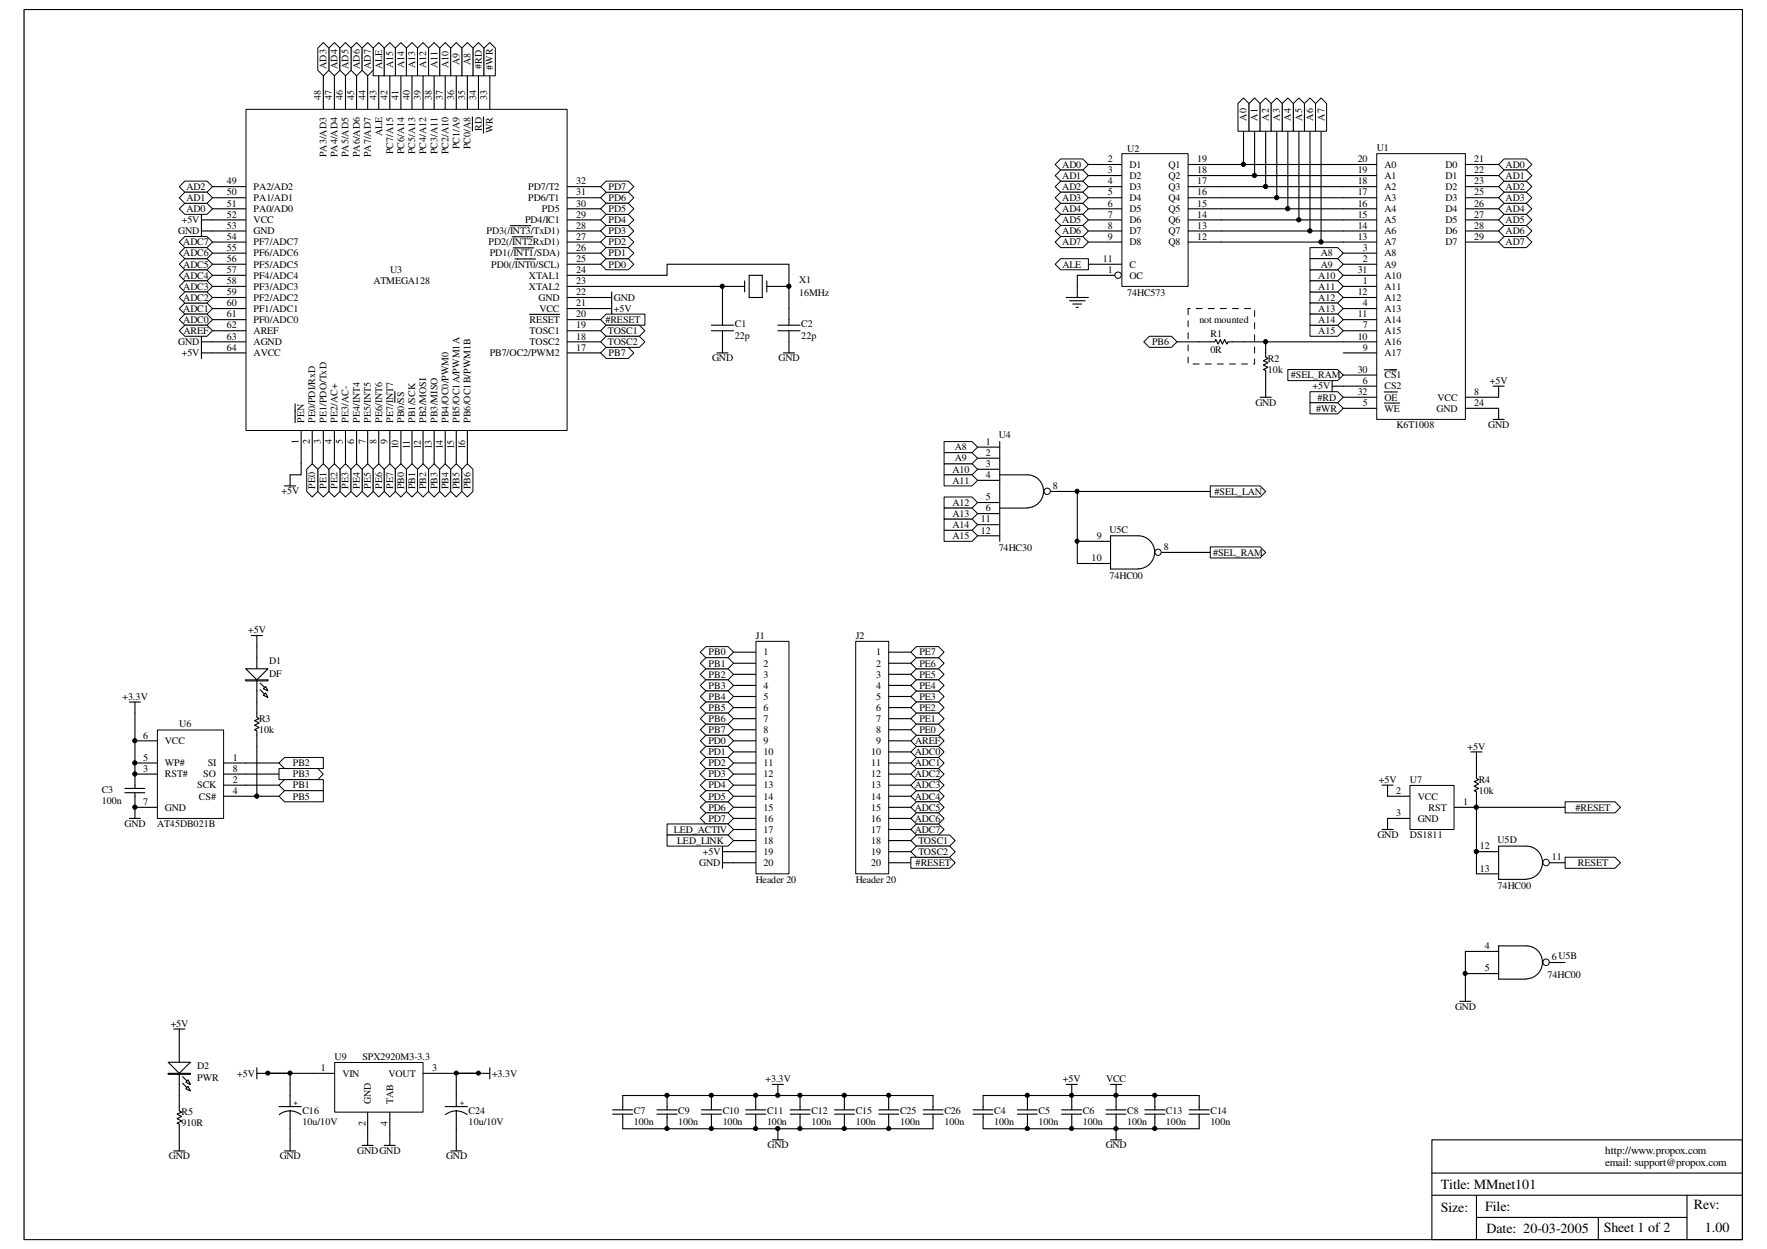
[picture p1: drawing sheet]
<svg xmlns="http://www.w3.org/2000/svg" width="297mm" height="210mm" viewBox="0 0 297 210" stroke-linecap="round" stroke-linejoin="round" font-family="sans-serif">
<defs><g id="words">
<g font-size="2.4">
<text x="242.2" y="203.7">Size:</text>
<text x="242.2" y="199.8">Title: MMnet101</text>
<text x="249.7" y="203.5">File:</text>
<text x="284.7" y="203.1">Rev:</text>
<text x="249.9" y="207.2">Date: 20-03-2005</text>
<text x="269.6" y="207">Sheet 1 of 2</text>
<text x="286.6" y="207">1.00</text>
</g>
<g font-size="1.8">
<text x="269.8" y="193.9">http://www.propox.com</text>
<text x="269.8" y="196">email: support@propox.com</text>
</g>
<g font-size="1.7">
<text x="54.9" y="11.6" transform="rotate(-90 54.9 11.6)">AD3</text>
<text x="56.7" y="11.6" transform="rotate(-90 56.7 11.6)">AD4</text>
<text x="58.6" y="11.6" transform="rotate(-90 58.6 11.6)">AD5</text>
<text x="60.5" y="11.6" transform="rotate(-90 60.5 11.6)">AD6</text>
<text x="62.4" y="11.6" transform="rotate(-90 62.4 11.6)">AD7</text>
<text x="64.2" y="11.6" transform="rotate(-90 64.2 11.6)">ALE</text>
<text x="66.1" y="11.4" transform="rotate(-90 66.1 11.4)">A15</text>
<text x="67.9" y="11.4" transform="rotate(-90 67.9 11.4)">A14</text>
<text x="69.8" y="11.4" transform="rotate(-90 69.8 11.4)">A13</text>
<text x="71.7" y="11.4" transform="rotate(-90 71.7 11.4)">A12</text>
<text x="73.5" y="11.4" transform="rotate(-90 73.5 11.4)">A11</text>
<text x="75.4" y="11.4" transform="rotate(-90 75.4 11.4)">A10</text>
<text x="77.3" y="11" transform="rotate(-90 77.3 11)">A9</text>
<text x="79.1" y="11" transform="rotate(-90 79.1 11)">A8</text>
<text x="81" y="11.6" transform="rotate(-90 81 11.6)">#RD</text>
<text x="82.8" y="11.8" transform="rotate(-90 82.8 11.8)">#WR</text>
<text x="53.9" y="16.8" transform="rotate(-90 53.9 16.8)">48</text>
<text x="55.8" y="16.8" transform="rotate(-90 55.8 16.8)">47</text>
<text x="57.7" y="16.8" transform="rotate(-90 57.7 16.8)">46</text>
<text x="59.6" y="16.8" transform="rotate(-90 59.6 16.8)">45</text>
<text x="61.4" y="16.8" transform="rotate(-90 61.4 16.8)">44</text>
<text x="63.3" y="16.8" transform="rotate(-90 63.3 16.8)">43</text>
<text x="65.1" y="16.8" transform="rotate(-90 65.1 16.8)">42</text>
<text x="67" y="16.8" transform="rotate(-90 67 16.8)">41</text>
<text x="68.9" y="16.8" transform="rotate(-90 68.9 16.8)">40</text>
<text x="70.7" y="16.8" transform="rotate(-90 70.7 16.8)">39</text>
<text x="72.6" y="16.8" transform="rotate(-90 72.6 16.8)">38</text>
<text x="74.5" y="16.8" transform="rotate(-90 74.5 16.8)">37</text>
<text x="76.3" y="16.8" transform="rotate(-90 76.3 16.8)">36</text>
<text x="78.2" y="16.8" transform="rotate(-90 78.2 16.8)">35</text>
<text x="80" y="16.8" transform="rotate(-90 80 16.8)">34</text>
<text x="81.9" y="16.8" transform="rotate(-90 81.9 16.8)">33</text>
<text x="64.2" y="22.9" transform="rotate(-90 64.2 22.9)">ALE</text>
<text x="81" y="22" transform="rotate(-90 81 22)">RD</text>
<text x="82.8" y="22.4" transform="rotate(-90 82.8 22.4)">WR</text>
<text x="209.5" y="20.3" transform="rotate(-90 209.5 20.3)">A0</text>
<text x="211.4" y="20.3" transform="rotate(-90 211.4 20.3)">A1</text>
<text x="213.3" y="20.3" transform="rotate(-90 213.3 20.3)">A2</text>
<text x="215.1" y="20.3" transform="rotate(-90 215.1 20.3)">A3</text>
<text x="217" y="20.3" transform="rotate(-90 217 20.3)">A4</text>
<text x="218.9" y="20.3" transform="rotate(-90 218.9 20.3)">A5</text>
<text x="220.8" y="20.3" transform="rotate(-90 220.8 20.3)">A6</text>
<text x="222.6" y="20.3" transform="rotate(-90 222.6 20.3)">A7</text>
<text x="54.9" y="26.4" transform="rotate(-90 54.9 26.4)">PA3/AD3</text>
<text x="56.7" y="26.4" transform="rotate(-90 56.7 26.4)">PA4/AD4</text>
<text x="58.6" y="26.4" transform="rotate(-90 58.6 26.4)">PA5/AD5</text>
<text x="60.5" y="26.4" transform="rotate(-90 60.5 26.4)">PA6/AD6</text>
<text x="62.4" y="26.4" transform="rotate(-90 62.4 26.4)">PA7/AD7</text>
<text x="66.1" y="26" transform="rotate(-90 66.1 26)">PC7/A15</text>
<text x="67.9" y="26" transform="rotate(-90 67.9 26)">PC6/A14</text>
<text x="69.8" y="26" transform="rotate(-90 69.8 26)">PC5/A13</text>
<text x="71.7" y="26" transform="rotate(-90 71.7 26)">PC4/A12</text>
<text x="73.5" y="26" transform="rotate(-90 73.5 26)">PC3/A11</text>
<text x="75.4" y="26" transform="rotate(-90 75.4 26)">PC2/A10</text>
<text x="77.3" y="25.1" transform="rotate(-90 77.3 25.1)">PC1/A9</text>
<text x="79.1" y="25.1" transform="rotate(-90 79.1 25.1)">PC0/A8</text>
<text x="178.6" y="28.2">AD0</text>
<text x="186.2" y="27.3">2</text>
<text x="186.2" y="29.1">3</text>
<text x="189.5" y="25.6">U2</text>
<text x="189.9" y="28.2">D1</text>
<text x="196.4" y="28.2">Q1</text>
<text x="201.2" y="27.3">19</text>
<text x="201.2" y="29.1">18</text>
<text x="228.3" y="27.3">20</text>
<text x="228.3" y="29.1">19</text>
<text x="231.4" y="25.4">U1</text>
<text x="232.7" y="28.2">A0</text>
<text x="243" y="28.2">D0</text>
<text x="247.8" y="27.3">21</text>
<text x="247.8" y="29.1">22</text>
<text x="253.1" y="28.2">AD0</text>
<text x="31.4" y="35.6">AD0</text>
<text x="31.4" y="31.9">AD2</text>
<text x="31.4" y="33.8">AD1</text>
<text x="38.1" y="34.7">51</text>
<text x="38.1" y="32.9">50</text>
<text x="38.1" y="31">49</text>
<text x="42.6" y="35.6">PA0/AD0</text>
<text x="42.6" y="33.8">PA1/AD1</text>
<text x="42.6" y="31.9">PA2/AD2</text>
<text x="88.8" y="33.8">PD6/T1</text>
<text x="88.8" y="31.9">PD7/T2</text>
<text x="91.1" y="35.6">PD5</text>
<text x="96.9" y="34.7">30</text>
<text x="96.9" y="32.9">31</text>
<text x="96.9" y="31">32</text>
<text x="102.3" y="33.8">PD6</text>
<text x="102.3" y="35.6">PD5</text>
<text x="102.3" y="31.9">PD7</text>
<text x="178.6" y="31.9">AD2</text>
<text x="178.6" y="35.6">AD4</text>
<text x="178.6" y="30.1">AD1</text>
<text x="178.6" y="33.8">AD3</text>
<text x="186.2" y="31">4</text>
<text x="186.2" y="32.9">5</text>
<text x="186.2" y="34.7">6</text>
<text x="189.9" y="30.1">D2</text>
<text x="189.9" y="31.9">D3</text>
<text x="189.9" y="33.8">D4</text>
<text x="189.9" y="35.6">D5</text>
<text x="196.4" y="30.1">Q2</text>
<text x="196.4" y="31.9">Q3</text>
<text x="196.4" y="33.8">Q4</text>
<text x="196.4" y="35.6">Q5</text>
<text x="201.2" y="31">17</text>
<text x="201.2" y="32.9">16</text>
<text x="201.2" y="34.7">15</text>
<text x="228.3" y="31">18</text>
<text x="228.3" y="32.9">17</text>
<text x="228.3" y="34.7">16</text>
<text x="232.7" y="30.1">A1</text>
<text x="232.7" y="31.9">A2</text>
<text x="232.7" y="33.8">A3</text>
<text x="232.7" y="35.6">A4</text>
<text x="243" y="30.1">D1</text>
<text x="243" y="31.9">D2</text>
<text x="243" y="33.8">D3</text>
<text x="243" y="35.6">D4</text>
<text x="247.8" y="31">23</text>
<text x="247.8" y="32.9">25</text>
<text x="247.8" y="34.7">26</text>
<text x="253.1" y="31.9">AD2</text>
<text x="253.1" y="35.6">AD4</text>
<text x="253.1" y="30.1">AD1</text>
<text x="253.1" y="33.8">AD3</text>
<text x="30" y="39.4">GND</text>
<text x="30.6" y="37.5">+5V</text>
<text x="30.8" y="41.2">ADC7</text>
<text x="38.1" y="36.6">52</text>
<text x="38.1" y="40.3">54</text>
<text x="38.1" y="38.4">53</text>
<text x="42.6" y="39.4">GND</text>
<text x="42.6" y="37.5">VCC</text>
<text x="42.6" y="41.2">PF7/ADC7</text>
<text x="81.8" y="39.4">PD3(/INT3/TxD1)</text>
<text x="82.1" y="41.2">PD2(/INT2RxD1)</text>
<text x="88.3" y="37.5">PD4/IC1</text>
<text x="96.9" y="36.6">29</text>
<text x="96.9" y="40.3">27</text>
<text x="96.9" y="38.4">28</text>
<text x="102.3" y="39.4">PD3</text>
<text x="102.3" y="37.5">PD4</text>
<text x="102.3" y="41.2">PD2</text>
<text x="178.6" y="39.4">AD6</text>
<text x="178.6" y="37.5">AD5</text>
<text x="178.6" y="41.2">AD7</text>
<text x="186.2" y="36.6">7</text>
<text x="186.2" y="38.4">8</text>
<text x="186.2" y="40.3">9</text>
<text x="189.9" y="37.5">D6</text>
<text x="189.9" y="39.4">D7</text>
<text x="189.9" y="41.2">D8</text>
<text x="196.4" y="37.5">Q6</text>
<text x="196.4" y="39.4">Q7</text>
<text x="196.4" y="41.2">Q8</text>
<text x="201.2" y="36.6">14</text>
<text x="201.2" y="38.4">13</text>
<text x="201.2" y="40.3">12</text>
<text x="228.3" y="36.6">15</text>
<text x="228.3" y="38.4">14</text>
<text x="228.3" y="40.3">13</text>
<text x="232.7" y="37.5">A5</text>
<text x="232.7" y="39.4">A6</text>
<text x="232.7" y="41.2">A7</text>
<text x="243" y="37.5">D5</text>
<text x="243" y="39.4">D6</text>
<text x="243" y="41.2">D7</text>
<text x="247.8" y="36.6">27</text>
<text x="247.8" y="38.4">28</text>
<text x="247.8" y="40.3">29</text>
<text x="253.1" y="39.4">AD6</text>
<text x="253.1" y="37.5">AD5</text>
<text x="253.1" y="41.2">AD7</text>
<text x="30.8" y="46.8">ADC4</text>
<text x="30.8" y="45">ADC5</text>
<text x="30.8" y="43.1">ADC6</text>
<text x="38.1" y="42.2">55</text>
<text x="38.1" y="44">56</text>
<text x="38.1" y="45.9">57</text>
<text x="38.1" y="47.8">58</text>
<text x="42.6" y="43.1">PF6/ADC6</text>
<text x="42.6" y="45">PF5/ADC5</text>
<text x="42.6" y="46.8">PF4/ADC4</text>
<text x="62.8" y="47.8">ATMEGA128</text>
<text x="65.6" y="45.9">U3</text>
<text x="82.3" y="43.1">PD1(/INT1/SDA)</text>
<text x="82.6" y="45">PD0(/INT0/SCL)</text>
<text x="88.9" y="46.8">XTAL1</text>
<text x="96.9" y="47.8">23</text>
<text x="96.9" y="45.9">24</text>
<text x="96.9" y="44">25</text>
<text x="96.9" y="42.2">26</text>
<text x="102.3" y="45">PD0</text>
<text x="102.3" y="43.1">PD1</text>
<text x="134.3" y="47.6">X1</text>
<text x="178.6" y="45">ALE</text>
<text x="185.4" y="44">11</text>
<text x="186.2" y="45.9">1</text>
<text x="189.9" y="45">C</text>
<text x="189.9" y="46.8">OC</text>
<text x="221.6" y="46.8">A10</text>
<text x="222" y="43.1">A8</text>
<text x="222" y="45">A9</text>
<text x="228.3" y="45.9">31</text>
<text x="229.1" y="47.8">1</text>
<text x="229.1" y="42.2">3</text>
<text x="229.1" y="44">2</text>
<text x="232.7" y="43.1">A8</text>
<text x="232.7" y="45">A9</text>
<text x="232.7" y="46.8">A10</text>
<text x="30.8" y="48.7">ADC3</text>
<text x="30.8" y="52.4">ADC1</text>
<text x="30.8" y="50.5">ADC2</text>
<text x="38.1" y="49.6">59</text>
<text x="38.1" y="51.5">60</text>
<text x="38.1" y="53.3">61</text>
<text x="42.6" y="48.7">PF3/ADC3</text>
<text x="42.6" y="50.5">PF2/ADC2</text>
<text x="42.6" y="52.4">PF1/ADC1</text>
<text x="88.9" y="48.7">XTAL2</text>
<text x="90.5" y="50.5">GND</text>
<text x="90.7" y="52.4">VCC</text>
<text x="96.9" y="53.3">20</text>
<text x="96.9" y="49.6">22</text>
<text x="96.9" y="51.5">21</text>
<text x="103.2" y="50.5">GND</text>
<text x="103.2" y="52.4">+5V</text>
<text x="134.3" y="49.8">16MHz</text>
<text x="189.5" y="49.8">74HC573</text>
<text x="221.6" y="50.5">A12</text>
<text x="221.6" y="52.4">A13</text>
<text x="221.6" y="48.7">A11</text>
<text x="228.3" y="49.6">12</text>
<text x="228.3" y="53.3">11</text>
<text x="229.1" y="51.5">4</text>
<text x="232.7" y="48.7">A11</text>
<text x="232.7" y="50.5">A12</text>
<text x="232.7" y="52.4">A13</text>
<text x="30" y="58">GND</text>
<text x="30.6" y="59.9">+5V</text>
<text x="30.8" y="54.3">ADC0</text>
<text x="30.9" y="56.1">AREF</text>
<text x="38.1" y="58.9">64</text>
<text x="38.1" y="55.2">62</text>
<text x="38.1" y="57.1">63</text>
<text x="42.6" y="59.9">AVCC</text>
<text x="42.6" y="58">AGND</text>
<text x="42.6" y="56.1">AREF</text>
<text x="42.6" y="54.3">PF0/ADC0</text>
<text x="82.3" y="59.9">PB7/OC2/PWM2</text>
<text x="89" y="54.3">RESET</text>
<text x="89" y="56.1">TOSC1</text>
<text x="89" y="58">TOSC2</text>
<text x="96.9" y="55.2">19</text>
<text x="96.9" y="57.1">18</text>
<text x="96.9" y="58.9">17</text>
<text x="101.8" y="54.3">#RESET</text>
<text x="102.2" y="56.1">TOSC1</text>
<text x="102.2" y="58">TOSC2</text>
<text x="102.3" y="59.9">PB7</text>
<text x="123.5" y="55">C1</text>
<text x="123.5" y="56.9">22p</text>
<text x="134.7" y="55">C2</text>
<text x="134.7" y="56.9">22p</text>
<text x="193.7" y="58">PB6</text>
<text x="201.6" y="54.3">not mounted</text>
<text x="203.5" y="56.7">R1</text>
<text x="203.5" y="59.3">0R</text>
<text x="221.6" y="56.1">A15</text>
<text x="221.6" y="54.3">A14</text>
<text x="228.3" y="57.1">10</text>
<text x="229.1" y="55.2">7</text>
<text x="229.1" y="58.9">9</text>
<text x="232.7" y="54.3">A14</text>
<text x="232.7" y="56.1">A15</text>
<text x="232.7" y="58">A16</text>
<text x="232.7" y="59.9">A17</text>
<text x="119.7" y="60.7">GND</text>
<text x="130.9" y="60.7">GND</text>
<text x="213.1" y="60.8">R2</text>
<text x="213.1" y="62.7">10k</text>
<text x="217" y="63.6">#SEL_RAM</text>
<text x="220.6" y="65.4">+5V</text>
<text x="228.3" y="62.7">30</text>
<text x="229.1" y="64.5">6</text>
<text x="232.7" y="63.6">CS1</text>
<text x="232.7" y="65.4">CS2</text>
<text x="250.4" y="64.5">+5V</text>
<text x="51.1" y="71" transform="rotate(-90 51.1 71)">PEN</text>
<text x="53" y="71" transform="rotate(-90 53 71)">PE0/PDI/RxD</text>
<text x="54.9" y="71" transform="rotate(-90 54.9 71)">PE1/PDO/TxD</text>
<text x="56.7" y="71" transform="rotate(-90 56.7 71)">PE2/AC+</text>
<text x="58.6" y="71" transform="rotate(-90 58.6 71)">PE3/AC-</text>
<text x="60.5" y="71" transform="rotate(-90 60.5 71)">PE4/INT4</text>
<text x="62.4" y="71" transform="rotate(-90 62.4 71)">PE5/INT5</text>
<text x="64.2" y="71" transform="rotate(-90 64.2 71)">PE6/INT6</text>
<text x="66.1" y="71" transform="rotate(-90 66.1 71)">PE7/INT7</text>
<text x="67.9" y="71" transform="rotate(-90 67.9 71)">PB0/SS</text>
<text x="69.8" y="71" transform="rotate(-90 69.8 71)">PB1/SCK</text>
<text x="71.7" y="71" transform="rotate(-90 71.7 71)">PB2/MOSI</text>
<text x="73.5" y="71" transform="rotate(-90 73.5 71)">PB3/MISO</text>
<text x="75.4" y="71" transform="rotate(-90 75.4 71)">PB4/OC0/PWM0</text>
<text x="77.3" y="71" transform="rotate(-90 77.3 71)">PB5/OC1A/PWM1A</text>
<text x="79.1" y="71" transform="rotate(-90 79.1 71)">PB6/OC1B/PWM1B</text>
<text x="211" y="68.2">GND</text>
<text x="221.3" y="69.2">#WR</text>
<text x="221.5" y="67.3">#RD</text>
<text x="228.3" y="66.4">32</text>
<text x="229.1" y="68.2">5</text>
<text x="232.7" y="67.3">OE</text>
<text x="232.7" y="69.2">WE</text>
<text x="234.8" y="72">K6T1008</text>
<text x="241.5" y="69.2">GND</text>
<text x="241.6" y="67.3">VCC</text>
<text x="247.8" y="66.4">8</text>
<text x="247.8" y="68.2">24</text>
<text x="250.2" y="71.9">GND</text>
<text x="50.2" y="74.7" transform="rotate(-90 50.2 74.7)">1</text>
<text x="52.1" y="74.7" transform="rotate(-90 52.1 74.7)">2</text>
<text x="53.9" y="74.7" transform="rotate(-90 53.9 74.7)">3</text>
<text x="55.8" y="74.7" transform="rotate(-90 55.8 74.7)">4</text>
<text x="57.7" y="74.7" transform="rotate(-90 57.7 74.7)">5</text>
<text x="59.6" y="74.7" transform="rotate(-90 59.6 74.7)">6</text>
<text x="61.4" y="74.7" transform="rotate(-90 61.4 74.7)">7</text>
<text x="63.3" y="74.7" transform="rotate(-90 63.3 74.7)">8</text>
<text x="65.1" y="74.7" transform="rotate(-90 65.1 74.7)">9</text>
<text x="67" y="75.5" transform="rotate(-90 67 75.5)">10</text>
<text x="68.9" y="75.5" transform="rotate(-90 68.9 75.5)">11</text>
<text x="70.7" y="75.5" transform="rotate(-90 70.7 75.5)">12</text>
<text x="72.6" y="75.5" transform="rotate(-90 72.6 75.5)">13</text>
<text x="74.5" y="75.5" transform="rotate(-90 74.5 75.5)">14</text>
<text x="76.3" y="75.5" transform="rotate(-90 76.3 75.5)">15</text>
<text x="78.2" y="75.5" transform="rotate(-90 78.2 75.5)">16</text>
<text x="160.5" y="75.7">A8</text>
<text x="160.5" y="77.6">A9</text>
<text x="165.7" y="74.8">1</text>
<text x="165.7" y="76.6">2</text>
<text x="167.9" y="73.7">U4</text>
<text x="47.3" y="83.1">+5V</text>
<text x="53" y="82.1" transform="rotate(-90 53 82.1)">PE0</text>
<text x="54.9" y="82.1" transform="rotate(-90 54.9 82.1)">PE1</text>
<text x="56.7" y="82.1" transform="rotate(-90 56.7 82.1)">PE2</text>
<text x="58.6" y="82.1" transform="rotate(-90 58.6 82.1)">PE3</text>
<text x="60.5" y="82.1" transform="rotate(-90 60.5 82.1)">PE4</text>
<text x="62.4" y="82.1" transform="rotate(-90 62.4 82.1)">PE5</text>
<text x="64.2" y="82.1" transform="rotate(-90 64.2 82.1)">PE6</text>
<text x="66.1" y="82.1" transform="rotate(-90 66.1 82.1)">PE7</text>
<text x="67.9" y="82.2" transform="rotate(-90 67.9 82.2)">PB0</text>
<text x="69.8" y="82.2" transform="rotate(-90 69.8 82.2)">PB1</text>
<text x="71.7" y="82.2" transform="rotate(-90 71.7 82.2)">PB2</text>
<text x="73.5" y="82.2" transform="rotate(-90 73.5 82.2)">PB3</text>
<text x="75.4" y="82.2" transform="rotate(-90 75.4 82.2)">PB4</text>
<text x="77.3" y="82.2" transform="rotate(-90 77.3 82.2)">PB5</text>
<text x="79.1" y="82.2" transform="rotate(-90 79.1 82.2)">PB6</text>
<text x="160.1" y="79.4">A10</text>
<text x="160.1" y="81.3">A11</text>
<text x="165.7" y="78.5">3</text>
<text x="165.7" y="80.3">4</text>
<text x="177" y="82.2">8</text>
<text x="204.2" y="83.1">#SEL_LAN</text>
<text x="160.1" y="85">A12</text>
<text x="160.1" y="86.9">A13</text>
<text x="160.1" y="88.7">A14</text>
<text x="164.9" y="87.8">11</text>
<text x="164.9" y="89.7">12</text>
<text x="165.7" y="84.1">5</text>
<text x="165.7" y="85.9">6</text>
<text x="186.5" y="89.5">U5C</text>
<text x="160.1" y="90.6">A15</text>
<text x="167.9" y="92.7">74HC30</text>
<text x="183.5" y="94.3">10</text>
<text x="184.4" y="90.6">9</text>
<text x="195.7" y="92.5">8</text>
<text x="204" y="93.4">#SEL_RAM</text>
<text x="186.5" y="97.3">74HC00</text>
<text x="41.7" y="106.4">+5V</text>
<text x="127.1" y="107.4">J1</text>
<text x="143.8" y="107.4">J2</text>
<text x="45.3" y="111.6">D1</text>
<text x="45.3" y="113.7">DF</text>
<text x="119.1" y="110.2">PB0</text>
<text x="119.1" y="113.9">PB2</text>
<text x="119.1" y="112">PB1</text>
<text x="128.4" y="110.2">1</text>
<text x="128.4" y="112">2</text>
<text x="128.4" y="113.9">3</text>
<text x="147.3" y="110.2">1</text>
<text x="147.3" y="112">2</text>
<text x="147.3" y="113.9">3</text>
<text x="154.6" y="113.9">PE5</text>
<text x="154.6" y="112">PE6</text>
<text x="154.6" y="110.2">PE7</text>
<text x="20.6" y="117.6">+3.3V</text>
<text x="119.1" y="115.7">PB3</text>
<text x="119.1" y="117.6">PB4</text>
<text x="119.1" y="119.5">PB5</text>
<text x="128.4" y="115.7">4</text>
<text x="128.4" y="117.6">5</text>
<text x="128.4" y="119.5">6</text>
<text x="147.3" y="115.7">4</text>
<text x="147.3" y="117.6">5</text>
<text x="147.3" y="119.5">6</text>
<text x="154.6" y="117.6">PE3</text>
<text x="154.6" y="119.5">PE2</text>
<text x="154.6" y="115.7">PE4</text>
<text x="24.1" y="124.1">6</text>
<text x="27.7" y="125.1">VCC</text>
<text x="30.1" y="122.3">U6</text>
<text x="43.6" y="121.3">R3</text>
<text x="43.6" y="123.2">10k</text>
<text x="119.1" y="125.1">PD0</text>
<text x="119.1" y="121.3">PB6</text>
<text x="119.1" y="123.2">PB7</text>
<text x="128.4" y="121.3">7</text>
<text x="128.4" y="123.2">8</text>
<text x="128.4" y="125.1">9</text>
<text x="147.3" y="121.3">7</text>
<text x="147.3" y="123.2">8</text>
<text x="147.3" y="125.1">9</text>
<text x="153.8" y="125.1">AREF</text>
<text x="154.6" y="121.3">PE1</text>
<text x="154.6" y="123.2">PE0</text>
<text x="246.7" y="126">+5V</text>
<text x="24.1" y="129.7">3</text>
<text x="24.1" y="127.8">5</text>
<text x="27.7" y="128.8">WP#</text>
<text x="27.7" y="130.6">RST#</text>
<text x="34.2" y="130.6">SO</text>
<text x="34.9" y="128.8">SI</text>
<text x="39.1" y="131.6">2</text>
<text x="39.1" y="129.7">8</text>
<text x="39.1" y="127.8">1</text>
<text x="49.2" y="128.8">PB2</text>
<text x="49.2" y="130.6">PB3</text>
<text x="119.1" y="130.6">PD3</text>
<text x="119.1" y="128.8">PD2</text>
<text x="119.1" y="126.9">PD1</text>
<text x="128.4" y="126.9">10</text>
<text x="128.4" y="128.8">11</text>
<text x="128.4" y="130.6">12</text>
<text x="146.4" y="126.9">10</text>
<text x="146.4" y="128.8">11</text>
<text x="146.4" y="130.6">12</text>
<text x="153.8" y="128.8">ADC1</text>
<text x="153.8" y="130.6">ADC2</text>
<text x="153.8" y="126.9">ADC0</text>
<text x="231.8" y="131.6">+5V</text>
<text x="237" y="131.6">U7</text>
<text x="248.6" y="131.6">R4</text>
<text x="17.1" y="133.3">C3</text>
<text x="17.1" y="135.1">100n</text>
<text x="24.1" y="135.3">7</text>
<text x="27.7" y="136.2">GND</text>
<text x="33.1" y="132.5">SCK</text>
<text x="33.4" y="134.4">CS#</text>
<text x="39.1" y="133.4">4</text>
<text x="49.2" y="132.5">PB1</text>
<text x="49.2" y="134.4">PB5</text>
<text x="119.1" y="136.2">PD6</text>
<text x="119.1" y="132.5">PD4</text>
<text x="119.1" y="134.4">PD5</text>
<text x="128.4" y="132.5">13</text>
<text x="128.4" y="134.4">14</text>
<text x="128.4" y="136.2">15</text>
<text x="146.4" y="132.5">13</text>
<text x="146.4" y="134.4">14</text>
<text x="146.4" y="136.2">15</text>
<text x="153.8" y="134.4">ADC4</text>
<text x="153.8" y="136.2">ADC5</text>
<text x="153.8" y="132.5">ADC3</text>
<text x="234.7" y="133.4">2</text>
<text x="234.7" y="137.2">3</text>
<text x="238.3" y="134.4">VCC</text>
<text x="240.2" y="136.2">RST</text>
<text x="246" y="135.3">1</text>
<text x="248.6" y="133.4">10k</text>
<text x="264.8" y="136.2">#RESET</text>
<text x="21" y="139">GND</text>
<text x="26.4" y="139">AT45DB021B</text>
<text x="113.3" y="140">LED_ACTIV</text>
<text x="113.8" y="141.8">LED_LINK</text>
<text x="118.1" y="143.7">+5V</text>
<text x="119.1" y="138.1">PD7</text>
<text x="128.4" y="138.1">16</text>
<text x="128.4" y="140">17</text>
<text x="128.4" y="141.8">18</text>
<text x="128.4" y="143.7">19</text>
<text x="146.4" y="138.1">16</text>
<text x="146.4" y="140">17</text>
<text x="146.4" y="141.8">18</text>
<text x="146.4" y="143.7">19</text>
<text x="153.8" y="140">ADC7</text>
<text x="153.8" y="138.1">ADC6</text>
<text x="154.4" y="141.8">TOSC1</text>
<text x="154.4" y="143.7">TOSC2</text>
<text x="231.6" y="140.8">GND</text>
<text x="237" y="140.9">DS1811</text>
<text x="238.3" y="138.1">GND</text>
<text x="248.7" y="142.7">12</text>
<text x="251.8" y="141.6">U5D</text>
<text x="117.6" y="145.5">GND</text>
<text x="127.1" y="148.3">Header 20</text>
<text x="128.4" y="145.5">20</text>
<text x="143.8" y="148.3">Header 20</text>
<text x="146.4" y="145.5">20</text>
<text x="153.9" y="145.5">#RESET</text>
<text x="248.7" y="146.5">13</text>
<text x="251.8" y="149.4">74HC00</text>
<text x="260.9" y="144.6">11</text>
<text x="265.3" y="145.5">RESET</text>
<text x="249.6" y="159.5">4</text>
<text x="260.9" y="161.4">6 U5B</text>
<text x="249.6" y="163.2">5</text>
<text x="260.1" y="164.3">74HC00</text>
<text x="28.7" y="172.6">+5V</text>
<text x="244.6" y="169.7">GND</text>
<text x="33.1" y="179.6">D2</text>
<text x="56.3" y="178.1">U9</text>
<text x="60.9" y="178.1">SPX2920M3-3.3</text>
<text x="33.1" y="181.7">PWR</text>
<text x="39.9" y="180.9">+5V</text>
<text x="53.9" y="180">1</text>
<text x="57.6" y="180.9">VIN</text>
<text x="62.4" y="185.6" transform="rotate(-90 62.4 185.6)">GND</text>
<text x="65.3" y="180.9">VOUT</text>
<text x="66.1" y="185.6" transform="rotate(-90 66.1 185.6)">TAB</text>
<text x="72.6" y="180">3</text>
<text x="82.7" y="180.9">+3.3V</text>
<text x="128.7" y="181.9">+3.3V</text>
<text x="178.7" y="181.9">+5V</text>
<text x="185.9" y="181.9">VCC</text>
<text x="30.5" y="187.5">R5</text>
<text x="30.5" y="189.3">910R</text>
<text x="50.8" y="187.3">C16</text>
<text x="50.8" y="189.1">10u/10V</text>
<text x="61.4" y="189.2" transform="rotate(-90 61.4 189.2)">2</text>
<text x="65.1" y="189.2" transform="rotate(-90 65.1 189.2)">4</text>
<text x="78.8" y="187.3">C24</text>
<text x="78.8" y="189.1">10u/10V</text>
<text x="106.5" y="187.3">C7</text>
<text x="106.5" y="189.1">100n</text>
<text x="114" y="187.3">C9</text>
<text x="114" y="189.1">100n</text>
<text x="121.5" y="189.1">100n</text>
<text x="121.5" y="187.3">C10</text>
<text x="128.9" y="189.1">100n</text>
<text x="128.9" y="187.3">C11</text>
<text x="136.4" y="187.3">C12</text>
<text x="136.4" y="189.1">100n</text>
<text x="143.8" y="187.3">C15</text>
<text x="143.8" y="189.1">100n</text>
<text x="151.3" y="187.3">C25</text>
<text x="151.3" y="189.1">100n</text>
<text x="158.7" y="187.3">C26</text>
<text x="158.7" y="189.1">100n</text>
<text x="167.1" y="187.3">C4</text>
<text x="167.1" y="189.1">100n</text>
<text x="174.6" y="187.3">C5</text>
<text x="174.6" y="189.1">100n</text>
<text x="182" y="187.3">C6</text>
<text x="182" y="189.1">100n</text>
<text x="189.5" y="187.3">C8</text>
<text x="189.5" y="189.1">100n</text>
<text x="196" y="187.3">C13</text>
<text x="196" y="189.1">100n</text>
<text x="203.5" y="187.3">C14</text>
<text x="203.5" y="189.1">100n</text>
<text x="28.4" y="194.9">GND</text>
<text x="47" y="194.9">GND</text>
<text x="60.1" y="193.9">GNDGND</text>
<text x="75" y="194.9">GND</text>
<text x="129" y="193">GND</text>
<text x="185.9" y="193">GND</text>
</g>
<g font-size="1.3">
<text x="49.4" y="185.7">+</text>
<text x="77.3" y="185.7">+</text>
</g>
</g></defs>
<path d="M4.1 1.6h288.8v206.7h-288.8z" fill="none" stroke="#000" stroke-width=".17"/>
<path d="M30.1 46.3l1-1h3.7l.9 1-.9 .9h-3.7z" fill-rule="evenodd" fill="#fff"/>
<path d="M30.1 46.3l1-1h3.7l.9 1-.9 .9h-3.7z" fill="none" stroke="#000" stroke-width=".17"/>
<path d="M30.1 44.4l1-.9h3.7l.9 .9-.9 .9h-3.7z" fill-rule="evenodd" fill="#fff"/>
<path d="M30.1 44.4l1-.9h3.7l.9 .9-.9 .9h-3.7z" fill="none" stroke="#000" stroke-width=".17"/>
<path d="M31.1 47.2h3.7l.9 .9-.9 1h-3.7l-1-1z" fill-rule="evenodd" fill="#fff"/>
<path d="M31.1 47.2h3.7l.9 .9-.9 1h-3.7l-1-1z" fill="none" stroke="#000" stroke-width=".17"/>
<path d="M30.1 51.9l1-1h3.7l.9 1-.9 .9h-3.7z" fill-rule="evenodd" fill="#fff"/>
<path d="M30.1 51.9l1-1h3.7l.9 1-.9 .9h-3.7z" fill="none" stroke="#000" stroke-width=".17"/>
<path d="M31.1 39.8h3.7l.9 .9-.9 .9h-3.7l-1-.9z" fill-rule="evenodd" fill="#fff"/>
<path d="M31.1 39.8h3.7l.9 .9-.9 .9h-3.7l-1-.9z" fill="none" stroke="#000" stroke-width=".17"/>
<path d="M30.1 50l1-.9h3.7l.9 .9-.9 .9h-3.7z" fill-rule="evenodd" fill="#fff"/>
<path d="M30.1 50l1-.9h3.7l.9 .9-.9 .9h-3.7z" fill="none" stroke="#000" stroke-width=".17"/>
<path d="M30.1 53.7l1-.9h3.7l.9 .9-.9 1h-3.7z" fill-rule="evenodd" fill="#fff"/>
<path d="M30.1 53.7l1-.9h3.7l.9 .9-.9 1h-3.7z" fill="none" stroke="#000" stroke-width=".17"/>
<path d="M30.1 42.5l1-.9h3.7l.9 .9-.9 1h-3.7z" fill-rule="evenodd" fill="#fff"/>
<path d="M30.1 42.5l1-.9h3.7l.9 .9-.9 1h-3.7z" fill="none" stroke="#000" stroke-width=".17"/>
<path d="M101 33.2l.9-.9h3.7l.9 .9-.9 1h-3.7z" fill-rule="evenodd" fill="#fff"/>
<path d="M101 33.2l.9-.9h3.7l.9 .9-.9 1h-3.7z" fill="none" stroke="#000" stroke-width=".17"/>
<path d="M101.9 37.9h3.7l.9 .9-.9 1h-3.7l-.9-1z" fill-rule="evenodd" fill="#fff"/>
<path d="M101.9 37.9h3.7l.9 .9-.9 1h-3.7l-.9-1z" fill="none" stroke="#000" stroke-width=".17"/>
<path d="M101 37l.9-1h3.7l.9 1-.9 .9h-3.7z" fill-rule="evenodd" fill="#fff"/>
<path d="M101 37l.9-1h3.7l.9 1-.9 .9h-3.7z" fill="none" stroke="#000" stroke-width=".17"/>
<path d="M101 44.4l.9-.9h3.7l.9 .9-.9 .9h-3.7z" fill-rule="evenodd" fill="#fff"/>
<path d="M101 44.4l.9-.9h3.7l.9 .9-.9 .9h-3.7z" fill="none" stroke="#000" stroke-width=".17"/>
<path d="M101.9 34.2h3.7l.9 .9-.9 .9h-3.7l-.9-.9z" fill-rule="evenodd" fill="#fff"/>
<path d="M101.9 34.2h3.7l.9 .9-.9 .9h-3.7l-.9-.9z" fill="none" stroke="#000" stroke-width=".17"/>
<path d="M101.9 39.8h3.7l.9 .9-.9 .9h-3.7l-.9-.9z" fill-rule="evenodd" fill="#fff"/>
<path d="M101.9 39.8h3.7l.9 .9-.9 .9h-3.7l-.9-.9z" fill="none" stroke="#000" stroke-width=".17"/>
<path d="M101 42.5l.9-.9h3.7l.9 .9-.9 1h-3.7z" fill-rule="evenodd" fill="#fff"/>
<path d="M101 42.5l.9-.9h3.7l.9 .9-.9 1h-3.7z" fill="none" stroke="#000" stroke-width=".17"/>
<path d="M101 31.4l.9-1h3.7l.9 1-.9 .9h-3.7z" fill-rule="evenodd" fill="#fff"/>
<path d="M101 31.4l.9-1h3.7l.9 1-.9 .9h-3.7z" fill="none" stroke="#000" stroke-width=".17"/>
<path d="M80.4 7.2l1 .9v4.6h-1.9v-4.6z" fill-rule="evenodd" fill="#fff"/>
<path d="M80.4 7.2l1 .9v4.6h-1.9v-4.6z" fill="none" stroke="#000" stroke-width=".17"/>
<path d="M62.7 8.1l1-.9 .9 .9v4.6h-1.9z" fill-rule="evenodd" fill="#fff"/>
<path d="M62.7 8.1l1-.9 .9 .9v4.6h-1.9z" fill="none" stroke="#000" stroke-width=".17"/>
<path d="M81.4 8.1l.9-.9 1 .9v4.6h-1.9z" fill-rule="evenodd" fill="#fff"/>
<path d="M81.4 8.1l.9-.9 1 .9v4.6h-1.9z" fill="none" stroke="#000" stroke-width=".17"/>
<path d="M57.1 78.9l1-1 .9 1v3.7l-.9 .9-1-.9z" fill-rule="evenodd" fill="#fff"/>
<path d="M57.1 78.9l1-1 .9 1v3.7l-.9 .9-1-.9z" fill="none" stroke="#000" stroke-width=".17"/>
<path d="M60.9 78.9l.9-1 .9 1v3.7l-.9 .9-.9-.9z" fill-rule="evenodd" fill="#fff"/>
<path d="M60.9 78.9l.9-1 .9 1v3.7l-.9 .9-.9-.9z" fill="none" stroke="#000" stroke-width=".17"/>
<path d="M62.7 78.9l1-1 .9 1v3.7l-.9 .9-1-.9z" fill-rule="evenodd" fill="#fff"/>
<path d="M62.7 78.9l1-1 .9 1v3.7l-.9 .9-1-.9z" fill="none" stroke="#000" stroke-width=".17"/>
<path d="M64.6 78.9l.9-1 1 1v3.7l-1 .9-.9-.9z" fill-rule="evenodd" fill="#fff"/>
<path d="M64.6 78.9l.9-1 1 1v3.7l-1 .9-.9-.9z" fill="none" stroke="#000" stroke-width=".17"/>
<path d="M66.5 78.9l.9-1 .9 1v3.7l-.9 .9-.9-.9z" fill-rule="evenodd" fill="#fff"/>
<path d="M66.5 78.9l.9-1 .9 1v3.7l-.9 .9-.9-.9z" fill="none" stroke="#000" stroke-width=".17"/>
<path d="M70.2 78.9l.9-1 .9 1v3.7l-.9 .9-.9-.9z" fill-rule="evenodd" fill="#fff"/>
<path d="M70.2 78.9l.9-1 .9 1v3.7l-.9 .9-.9-.9z" fill="none" stroke="#000" stroke-width=".17"/>
<path d="M72 78.9l1-1 .9 1v3.7l-.9 .9-1-.9z" fill-rule="evenodd" fill="#fff"/>
<path d="M72 78.9l1-1 .9 1v3.7l-.9 .9-1-.9z" fill="none" stroke="#000" stroke-width=".17"/>
<path d="M73.9 78.9l.9-1 1 1v3.7l-1 .9-.9-.9z" fill-rule="evenodd" fill="#fff"/>
<path d="M73.9 78.9l.9-1 1 1v3.7l-1 .9-.9-.9z" fill="none" stroke="#000" stroke-width=".17"/>
<path d="M55.3 78.9l.9-1 .9 1v3.7l-.9 .9-.9-.9z" fill-rule="evenodd" fill="#fff"/>
<path d="M55.3 78.9l.9-1 .9 1v3.7l-.9 .9-.9-.9z" fill="none" stroke="#000" stroke-width=".17"/>
<path d="M75.8 78.9l.9-1 .9 1v3.7l-.9 .9-.9-.9z" fill-rule="evenodd" fill="#fff"/>
<path d="M75.8 78.9l.9-1 .9 1v3.7l-.9 .9-.9-.9z" fill="none" stroke="#000" stroke-width=".17"/>
<path d="M77.6 78.9l1-1 .9 1v3.7l-.9 .9-1-.9z" fill-rule="evenodd" fill="#fff"/>
<path d="M77.6 78.9l1-1 .9 1v3.7l-.9 .9-1-.9z" fill="none" stroke="#000" stroke-width=".17"/>
<path d="M59 78.9l.9-1 1 1v3.7l-1 .9-.9-.9z" fill-rule="evenodd" fill="#fff"/>
<path d="M59 78.9l.9-1 1 1v3.7l-1 .9-.9-.9z" fill="none" stroke="#000" stroke-width=".17"/>
<path d="M101.9 52.8h6.5v1.9h-6.5l-.9-1z" fill-rule="evenodd" fill="#fff"/>
<path d="M101.9 52.8h6.5v1.9h-6.5l-.9-1z" fill="none" stroke="#000" stroke-width=".17"/>
<path d="M101 59.3l.9-.9h3.7l.9 .9-.9 .9h-3.7z" fill-rule="evenodd" fill="#fff"/>
<path d="M101 59.3l.9-.9h3.7l.9 .9-.9 .9h-3.7z" fill="none" stroke="#000" stroke-width=".17"/>
<path d="M41.4 18.4h53.9v53.9h-53.9z" fill="#fff"/>
<path d="M41.4 18.4h53.9v53.9h-53.9z" fill="none" stroke="#000" stroke-width=".17"/>
<g fill="none" stroke="#000" stroke-width=".19">
<path d="M54.4 12.7v5.6M56.2 12.7v5.6M58.1 12.7v5.6M59.9 12.7v5.6M61.8 12.7v5.6M63.7 12.7v5.6M65.5 12.7v5.6M67.4 12.7v5.6M69.3 12.7v5.6M71.1 12.7v5.6M73 12.7v5.6M74.8 12.7v5.6"/>
<path d="M76.7 12.7v5.6M78.6 12.7v5.6M79.4 19.6v2.4M80.4 12.7v5.6M81.3 19.6v1.1M82.3 12.7v5.6M33.9 38.8h7.4M33.9 37h7.4M33.9 36v3.8M35.7 35.1h5.6M35.7 33.2h5.6M35.7 31.4h5.6"/>
<path d="M81.3 20.8v1.6M85.8 37.9h3.4M86.1 39.8h3.5M95.4 38.8h5.6M95.4 37h5.6M95.4 35.1h5.6M95.4 33.2h5.6M95.4 31.4h5.6M33.9 59.3h7.4M33.9 57.4h7.4M33.9 56.5v3.7M35.7 53.7h5.6"/>
<path d="M35.7 48.1h5.6M35.7 46.3h5.6M35.7 55.6h5.6M35.7 44.4h5.6M35.7 42.5h5.6M35.7 40.7h5.6M35.7 50h5.6M35.7 51.9h5.6M86.3 41.7h3.4M86.6 43.5h3.4M89 52.8h5.1M95.4 46.3h16.7v-1.9h20.5v10.3"/>
<path d="M95.4 48.1h26.1v6.6M95.4 53.7h5.6M95.4 59.3h5.6M95.4 57.4h5.6M95.4 55.6h5.6M95.4 44.4h5.6M95.4 42.5h5.6M95.4 40.7h5.6M95.4 50h7.4M95.4 51.9h7.4M102.8 49.1v3.7M119.6 55.6h3.7"/>
<path d="M119.6 54.7h3.7M120.5 59.3h1.9M121.5 48.1h3.7M121.5 55.6v3.7M125.2 47.2v1.9M125.9 46.3h2.2v3.7h-2.2zM128.9 48.1h3.7M128.9 47.2v1.9M130.8 55.6h3.7M130.8 54.7h3.7M131.7 59.3h1.9M132.6 55.6v3.7"/>
<path d="M49.6 67.9v3.1M50.6 72.3v7.5h-1.8v1.9M52.5 72.3v5.6M54.4 72.3v5.6M56.2 72.3v5.6M58.1 72.3v5.6M59.9 72.3v5.6M61.8 72.3v5.6M63.7 72.3v5.6M65.5 72.3v5.6M66.4 65.8v1.8M67.4 72.3v5.6"/>
<path d="M69.3 72.3v5.6M71.1 72.3v5.6M73 72.3v5.6M74.8 72.3v5.6M76.7 72.3v5.6M78.6 72.3v5.6M47.8 81.7h1.9"/>
</g>
<path d="M30.1 35.1l1-.9h3.7l.9 .9-.9 .9h-3.7z" fill-rule="evenodd" fill="#fff"/>
<path d="M30.1 35.1l1-.9h3.7l.9 .9-.9 .9h-3.7z" fill="none" stroke="#000" stroke-width=".17"/>
<path d="M30.1 31.4l1-1h3.7l.9 1-.9 .9h-3.7z" fill-rule="evenodd" fill="#fff"/>
<path d="M30.1 31.4l1-1h3.7l.9 1-.9 .9h-3.7z" fill="none" stroke="#000" stroke-width=".17"/>
<path d="M30.1 33.2l1-.9h3.7l.9 .9-.9 1h-3.7z" fill-rule="evenodd" fill="#fff"/>
<path d="M30.1 33.2l1-.9h3.7l.9 .9-.9 1h-3.7z" fill="none" stroke="#000" stroke-width=".17"/>
<path d="M59 8.1l.9-.9 1 .9v3.7l-1 .9-.9-.9z" fill-rule="evenodd" fill="#fff"/>
<path d="M59 8.1l.9-.9 1 .9v3.7l-1 .9-.9-.9z" fill="none" stroke="#000" stroke-width=".17"/>
<path d="M55.3 8.1l.9-.9 .9 .9v3.7l-.9 .9-.9-.9z" fill-rule="evenodd" fill="#fff"/>
<path d="M55.3 8.1l.9-.9 .9 .9v3.7l-.9 .9-.9-.9z" fill="none" stroke="#000" stroke-width=".17"/>
<path d="M57.1 8.1l1-.9 .9 .9v3.7l-.9 .9-1-.9z" fill-rule="evenodd" fill="#fff"/>
<path d="M57.1 8.1l1-.9 .9 .9v3.7l-.9 .9-1-.9z" fill="none" stroke="#000" stroke-width=".17"/>
<path d="M60.9 8.1l.9-.9 .9 .9v3.7l-.9 .9-.9-.9z" fill-rule="evenodd" fill="#fff"/>
<path d="M60.9 8.1l.9-.9 .9 .9v3.7l-.9 .9-.9-.9z" fill="none" stroke="#000" stroke-width=".17"/>
<path d="M53.4 8.1l1-.9 .9 .9v3.7l-.9 .9-1-.9z" fill-rule="evenodd" fill="#fff"/>
<path d="M53.4 8.1l1-.9 .9 .9v3.7l-.9 .9-1-.9z" fill="none" stroke="#000" stroke-width=".17"/>
<path d="M66.5 8.1l.9-.9 .9 .9v4.6h-1.8z" fill-rule="evenodd" fill="#fff"/>
<path d="M66.5 8.1l.9-.9 .9 .9v4.6h-1.8z" fill="none" stroke="#000" stroke-width=".17"/>
<path d="M77.6 8.1l1-.9 .9 .9v4.6h-1.9z" fill-rule="evenodd" fill="#fff"/>
<path d="M77.6 8.1l1-.9 .9 .9v4.6h-1.9z" fill="none" stroke="#000" stroke-width=".17"/>
<path d="M73.9 8.1l.9-.9 1 .9v4.6h-1.9z" fill-rule="evenodd" fill="#fff"/>
<path d="M73.9 8.1l.9-.9 1 .9v4.6h-1.9z" fill="none" stroke="#000" stroke-width=".17"/>
<path d="M70.2 8.1l.9-.9 .9 .9v4.6h-1.8z" fill-rule="evenodd" fill="#fff"/>
<path d="M70.2 8.1l.9-.9 .9 .9v4.6h-1.8z" fill="none" stroke="#000" stroke-width=".17"/>
<path d="M76.7 7.2l.9 .9v4.6h-1.8v-4.6z" fill-rule="evenodd" fill="#fff"/>
<path d="M76.7 7.2l.9 .9v4.6h-1.8v-4.6z" fill="none" stroke="#000" stroke-width=".17"/>
<path d="M68.3 8.1l1-.9 .9 .9v4.6h-1.9z" fill-rule="evenodd" fill="#fff"/>
<path d="M68.3 8.1l1-.9 .9 .9v4.6h-1.9z" fill="none" stroke="#000" stroke-width=".17"/>
<path d="M64.6 8.1l.9-.9 1 .9v4.6h-1.9z" fill-rule="evenodd" fill="#fff"/>
<path d="M64.6 8.1l.9-.9 1 .9v4.6h-1.9z" fill="none" stroke="#000" stroke-width=".17"/>
<path d="M72 8.1l1-.9 .9 .9v4.6h-1.9z" fill-rule="evenodd" fill="#fff"/>
<path d="M72 8.1l1-.9 .9 .9v4.6h-1.9z" fill="none" stroke="#000" stroke-width=".17"/>
<path d="M53.4 78.9l1-1 .9 1v3.7l-.9 .9-1-.9z" fill-rule="evenodd" fill="#fff"/>
<path d="M53.4 78.9l1-1 .9 1v3.7l-.9 .9-1-.9z" fill="none" stroke="#000" stroke-width=".17"/>
<path d="M68.3 78.9l1-1 .9 1v3.7l-.9 .9-1-.9z" fill-rule="evenodd" fill="#fff"/>
<path d="M68.3 78.9l1-1 .9 1v3.7l-.9 .9-1-.9z" fill="none" stroke="#000" stroke-width=".17"/>
<path d="M51.6 78.9l.9-1 .9 1v3.7l-.9 .9-.9-.9z" fill-rule="evenodd" fill="#fff"/>
<path d="M51.6 78.9l.9-1 .9 1v3.7l-.9 .9-.9-.9z" fill="none" stroke="#000" stroke-width=".17"/>
<g fill="none" stroke="#000" stroke-width=".19">
<path d="M205.3 31.4h20.5M205.3 35.1h20.5M205.3 33.2h20.5M205.3 27.6h20.5M205.3 37h20.5M205.3 38.8h20.5M205.3 29.5h20.5M183 46.3h-1.9v1.8M205.3 40.7h20.5M163.6 187.2h3.3M163.6 186.5h3.3M165.3 184.1v2.4"/>
<path d="M165.3 187.2v2.5"/>
</g>
<path d="M188.6 25.9h11.1v22.2h-11.1z" fill="#fff"/>
<path d="M188.6 25.8h11.1v22.3h-11.1z" fill="none" stroke="#000" stroke-width=".17"/>
<path d="M183 27.6h5.5M183 29.5h5.5M183 31.4h5.5M183 33.2h5.5M183 35.1h5.5M183 37h5.5M183 38.8h5.5M183 40.7h5.5M183 44.4h5.5M183 46.3h5.5" fill="none" stroke="#000" stroke-width=".19"/>
<circle cx="188" cy="46.2" r=".54" fill="#fff"/>
<circle cx="188" cy="46.2" r=".54" fill="none" stroke="#000" stroke-width=".17"/>
<g fill="none" stroke="#000" stroke-width=".19">
<path d="M199.7 27.6h5.6M199.7 29.5h5.6M199.7 31.4h5.6M199.7 33.2h5.6M199.7 35.1h5.6M199.7 37h5.6M199.7 38.8h5.6M179.2 50h3.8M179.8 50.5h2.6M180.3 51.1h1.5M180.9 51.6h.4M181.1 48.1v1.9"/>
<path d="M199.7 40.7h5.6"/>
</g>
<path d="M178.3 43.5h4.7v1.8h-4.7l-.9-.9z" fill-rule="evenodd" fill="#fff"/>
<path d="M178.3 43.5h4.7v1.8h-4.7l-.9-.9z" fill="none" stroke="#000" stroke-width=".17"/>
<path d="M209 22.1v5.5M210.9 22.1v7.4M212.8 22.1v9.3M214.6 22.1v11.1M216.5 22.1v13M218.4 22.1v14.9M220.2 22.1v16.7M222.1 22.1v18.6" fill="none" stroke="#000" stroke-width=".19"/>
<path d="M208.1 17.4l.9-.9 1 .9v4.7h-1.9z" fill-rule="evenodd" fill="#fff"/>
<path d="M208.1 17.4l.9-.9 1 .9v4.7h-1.9z" fill="none" stroke="#000" stroke-width=".17"/>
<path d="M210 17.4l.9-.9 .9 .9v4.7h-1.8z" fill-rule="evenodd" fill="#fff"/>
<path d="M210 17.4l.9-.9 .9 .9v4.7h-1.8z" fill="none" stroke="#000" stroke-width=".17"/>
<path d="M212.8 16.5l.9 .9v4.7h-1.9v-4.7z" fill-rule="evenodd" fill="#fff"/>
<path d="M212.8 16.5l.9 .9v4.7h-1.9v-4.7z" fill="none" stroke="#000" stroke-width=".17"/>
<path d="M213.7 17.4l.9-.9 1 .9v4.7h-1.9z" fill-rule="evenodd" fill="#fff"/>
<path d="M213.7 17.4l.9-.9 1 .9v4.7h-1.9z" fill="none" stroke="#000" stroke-width=".17"/>
<path d="M215.6 17.4l.9-.9 .9 .9v4.7h-1.8z" fill-rule="evenodd" fill="#fff"/>
<path d="M215.6 17.4l.9-.9 .9 .9v4.7h-1.8z" fill="none" stroke="#000" stroke-width=".17"/>
<path d="M217.4 17.4l1-.9 .9 .9v4.7h-1.9z" fill-rule="evenodd" fill="#fff"/>
<path d="M217.4 17.4l1-.9 .9 .9v4.7h-1.9z" fill="none" stroke="#000" stroke-width=".17"/>
<path d="M220.2 16.5l.9 .9v4.7h-1.8v-4.7z" fill-rule="evenodd" fill="#fff"/>
<path d="M220.2 16.5l.9 .9v4.7h-1.8v-4.7z" fill="none" stroke="#000" stroke-width=".17"/>
<path d="M221.1 17.4l1-.9 .9 .9v4.7h-1.9z" fill-rule="evenodd" fill="#fff"/>
<path d="M221.1 17.4l1-.9 .9 .9v4.7h-1.9z" fill="none" stroke="#000" stroke-width=".17"/>
<path d="M177.4 38.8l.9-.9h3.7l1 .9-1 1h-3.7z" fill-rule="evenodd" fill="#fff"/>
<path d="M177.4 38.8l.9-.9h3.7l1 .9-1 1h-3.7z" fill="none" stroke="#000" stroke-width=".17"/>
<path d="M178.3 26.7h3.7l1 .9-1 1h-3.7l-.9-1z" fill-rule="evenodd" fill="#fff"/>
<path d="M178.3 26.7h3.7l1 .9-1 1h-3.7l-.9-1z" fill="none" stroke="#000" stroke-width=".17"/>
<path d="M178.3 30.4h3.7l1 1-1 .9h-3.7l-.9-.9z" fill-rule="evenodd" fill="#fff"/>
<path d="M178.3 30.4h3.7l1 1-1 .9h-3.7l-.9-.9z" fill="none" stroke="#000" stroke-width=".17"/>
<path d="M178.3 34.2h3.7l1 .9-1 .9h-3.7l-.9-.9z" fill-rule="evenodd" fill="#fff"/>
<path d="M178.3 34.2h3.7l1 .9-1 .9h-3.7l-.9-.9z" fill="none" stroke="#000" stroke-width=".17"/>
<path d="M178.3 28.6h3.7l1 .9-1 .9h-3.7l-.9-.9z" fill-rule="evenodd" fill="#fff"/>
<path d="M178.3 28.6h3.7l1 .9-1 .9h-3.7l-.9-.9z" fill="none" stroke="#000" stroke-width=".17"/>
<path d="M178.3 36h3.7l1 1-1 .9h-3.7l-.9-.9z" fill-rule="evenodd" fill="#fff"/>
<path d="M178.3 36h3.7l1 1-1 .9h-3.7l-.9-.9z" fill="none" stroke="#000" stroke-width=".17"/>
<path d="M178.3 39.8h3.7l1 .9-1 .9h-3.7l-.9-.9z" fill-rule="evenodd" fill="#fff"/>
<path d="M178.3 39.8h3.7l1 .9-1 .9h-3.7l-.9-.9z" fill="none" stroke="#000" stroke-width=".17"/>
<path d="M178.3 32.3h3.7l1 .9-1 1h-3.7l-.9-1z" fill-rule="evenodd" fill="#fff"/>
<path d="M178.3 32.3h3.7l1 .9-1 1h-3.7l-.9-1z" fill="none" stroke="#000" stroke-width=".17"/>
<g fill="none" stroke="#000" stroke-width=".19">
<path d="M103 187.2h3.3M103 186.5h3.3M104.7 184.1v2.4M104.7 187.2v2.5M110.4 187.2h3.4M110.4 186.5h3.4M112.1 184.1v2.4M112.1 187.2v2.5M117.9 187.2h3.4M117.9 186.5h3.4M119.6 184.1v2.4M119.6 187.2v2.5"/>
<path d="M125.3 187.2h3.4M125.3 186.5h3.4M127 184.1v2.4M127 187.2v2.5M165.3 184.1h36.3M165.3 189.7h36.3M171 187.2h3.4M171 186.5h3.4M172.7 184.1v2.4M172.7 187.2v2.5M178.5 187.2h3.3M178.5 186.5h3.3"/>
<path d="M179.2 182.2h1.9M180.2 182.2v4.3M180.2 187.2v2.5M185.9 187.2h3.4M185.9 186.5h3.4M186.7 191.6h1.8M187.6 184.1v2.4M187.6 187.2v4.4M240.7 191.6h52.2v16.7h-52.2zM240.7 197.1h52.2M240.7 200.9h52.2M248.2 200.9v7.4"/>
<path d="M248.2 204.6h35.4M268.7 204.6v3.7M283.6 200.9v7.4"/>
</g>
<path d="M263.1 134.7h8.4l.9 1-.9 .9h-8.4z" fill-rule="evenodd" fill="#fff"/>
<path d="M263.1 134.7h8.4l.9 1-.9 .9h-8.4z" fill="none" stroke="#000" stroke-width=".17"/>
<path d="M263.1 144.1h8.4l.9 .9-.9 .9h-8.4z" fill-rule="evenodd" fill="#fff"/>
<path d="M263.1 144.1h8.4l.9 .9-.9 .9h-8.4z" fill="none" stroke="#000" stroke-width=".17"/>
<path d="M232.3 139.4h1.9M232.3 132h1.9M233.3 132v1.8M233.3 137.5v1.9M248.2 135.7h14.9" fill="none" stroke="#000" stroke-width=".19"/>
<path d="M237.1 132h7.3v7.4h-7.3z" fill="#fff"/>
<path d="M237 132h7.4v7.4h-7.4z" fill="none" stroke="#000" stroke-width=".17"/>
<path d="M233.3 133.8h3.7M233.3 137.5h3.7M244.5 135.7h3.7" fill="none" stroke="#000" stroke-width=".19"/>
<path d="M143.9 107.8h5.5v39.1h-5.5z" fill="#fff"/>
<path d="M143.8 107.8h5.6v39.1h-5.6z" fill="none" stroke="#000" stroke-width=".17"/>
<g fill="none" stroke="#000" stroke-width=".19">
<path d="M149.4 109.6h3.7M149.4 111.5h3.7M149.4 113.3h3.7M149.4 115.2h3.7M149.4 117.1h3.7M149.4 118.9h3.7M149.4 120.8h3.7M149.4 122.6h3.7M149.4 124.5h3.7M149.4 126.4h3.7M149.4 128.2h3.7M149.4 130.1h3.7"/>
<path d="M149.4 132h3.7M149.4 133.8h3.7M149.4 135.7h3.7M149.4 137.5h3.7M149.4 139.4h3.7M149.4 141.3h3.7M149.4 143.1h3.7M149.4 145h3.7"/>
</g>
<path d="M127.1 107.8h5.5v39.1h-5.5z" fill="#fff"/>
<path d="M127.1 107.8h5.5v39.1h-5.5z" fill="none" stroke="#000" stroke-width=".17"/>
<g fill="none" stroke="#000" stroke-width=".19">
<path d="M123.3 109.6h3.7M123.3 111.5h3.7M123.3 113.3h3.7M123.3 115.2h3.7M123.3 117.1h3.7M123.3 118.9h3.7M123.3 120.8h3.7M123.3 122.6h3.7M123.3 124.5h3.7M123.3 126.4h3.7M123.3 128.2h3.7M123.3 130.1h3.7"/>
<path d="M123.3 132h3.7M123.3 133.8h3.7M123.3 135.7h3.7M123.3 137.5h3.7M123.3 139.4h3.7M123.3 141.3h3.7M123.3 143.1h3.7M123.3 145h3.7"/>
</g>
<path d="M30.1 55.6l1-.9h3.7l.9 .9-.9 .9h-3.7z" fill-rule="evenodd" fill="#fff"/>
<path d="M30.1 55.6l1-.9h3.7l.9 .9-.9 .9h-3.7z" fill="none" stroke="#000" stroke-width=".17"/>
<path d="M121.5 142.2v3.7M121.5 145h1.8M121.5 143.1h1.8" fill="none" stroke="#000" stroke-width=".19"/>
<path d="M153.1 133.8l.9-.9h3.8l.9 .9-.9 .9h-3.8z" fill-rule="evenodd" fill="#fff"/>
<path d="M153.1 133.8l.9-.9h3.8l.9 .9-.9 .9h-3.8z" fill="none" stroke="#000" stroke-width=".17"/>
<path d="M153.1 135.7l.9-1h3.8l.9 1-.9 .9h-3.8z" fill-rule="evenodd" fill="#fff"/>
<path d="M153.1 135.7l.9-1h3.8l.9 1-.9 .9h-3.8z" fill="none" stroke="#000" stroke-width=".17"/>
<path d="M153.1 132l.9-1h3.8l.9 1-.9 .9h-3.8z" fill-rule="evenodd" fill="#fff"/>
<path d="M153.1 132l.9-1h3.8l.9 1-.9 .9h-3.8z" fill="none" stroke="#000" stroke-width=".17"/>
<path d="M153.1 128.2l.9-.9h3.8l.9 .9-.9 1h-3.8z" fill-rule="evenodd" fill="#fff"/>
<path d="M153.1 128.2l.9-.9h3.8l.9 .9-.9 1h-3.8z" fill="none" stroke="#000" stroke-width=".17"/>
<path d="M153.1 139.4l.9-.9h3.8l.9 .9-.9 .9h-3.8z" fill-rule="evenodd" fill="#fff"/>
<path d="M153.1 139.4l.9-.9h3.8l.9 .9-.9 .9h-3.8z" fill="none" stroke="#000" stroke-width=".17"/>
<path d="M153.1 130.1l.9-.9h3.8l.9 .9-.9 .9h-3.8z" fill-rule="evenodd" fill="#fff"/>
<path d="M153.1 130.1l.9-.9h3.8l.9 .9-.9 .9h-3.8z" fill="none" stroke="#000" stroke-width=".17"/>
<path d="M153.1 126.4l.9-1h3.8l.9 1-.9 .9h-3.8z" fill-rule="evenodd" fill="#fff"/>
<path d="M153.1 126.4l.9-1h3.8l.9 1-.9 .9h-3.8z" fill="none" stroke="#000" stroke-width=".17"/>
<path d="M153.1 137.5l.9-.9h3.8l.9 .9-.9 1h-3.8z" fill-rule="evenodd" fill="#fff"/>
<path d="M153.1 137.5l.9-.9h3.8l.9 .9-.9 1h-3.8z" fill="none" stroke="#000" stroke-width=".17"/>
<path d="M153.1 124.5l.9-.9h3.8l.9 .9-.9 .9h-3.8z" fill-rule="evenodd" fill="#fff"/>
<path d="M153.1 124.5l.9-.9h3.8l.9 .9-.9 .9h-3.8z" fill="none" stroke="#000" stroke-width=".17"/>
<path d="M153.1 117.1l.9-1h3.8l.9 1-.9 .9h-3.8z" fill-rule="evenodd" fill="#fff"/>
<path d="M153.1 117.1l.9-1h3.8l.9 1-.9 .9h-3.8z" fill="none" stroke="#000" stroke-width=".17"/>
<path d="M153.1 113.3l.9-.9h3.8l.9 .9-.9 1h-3.8z" fill-rule="evenodd" fill="#fff"/>
<path d="M153.1 113.3l.9-.9h3.8l.9 .9-.9 1h-3.8z" fill="none" stroke="#000" stroke-width=".17"/>
<path d="M153.1 111.5l.9-1h3.8l.9 1-.9 .9h-3.8z" fill-rule="evenodd" fill="#fff"/>
<path d="M153.1 111.5l.9-1h3.8l.9 1-.9 .9h-3.8z" fill="none" stroke="#000" stroke-width=".17"/>
<path d="M153.1 109.6l.9-.9h3.8l.9 .9-.9 .9h-3.8z" fill-rule="evenodd" fill="#fff"/>
<path d="M153.1 109.6l.9-.9h3.8l.9 .9-.9 .9h-3.8z" fill="none" stroke="#000" stroke-width=".17"/>
<path d="M153.1 118.9l.9-.9h3.8l.9 .9-.9 .9h-3.8z" fill-rule="evenodd" fill="#fff"/>
<path d="M153.1 118.9l.9-.9h3.8l.9 .9-.9 .9h-3.8z" fill="none" stroke="#000" stroke-width=".17"/>
<path d="M153.1 115.2l.9-.9h3.8l.9 .9-.9 .9h-3.8z" fill-rule="evenodd" fill="#fff"/>
<path d="M153.1 115.2l.9-.9h3.8l.9 .9-.9 .9h-3.8z" fill="none" stroke="#000" stroke-width=".17"/>
<path d="M153.1 120.8l.9-1h3.8l.9 1-.9 .9h-3.8z" fill-rule="evenodd" fill="#fff"/>
<path d="M153.1 120.8l.9-1h3.8l.9 1-.9 .9h-3.8z" fill="none" stroke="#000" stroke-width=".17"/>
<path d="M153.1 122.6l.9-.9h3.8l.9 .9-.9 1h-3.8z" fill-rule="evenodd" fill="#fff"/>
<path d="M153.1 122.6l.9-.9h3.8l.9 .9-.9 1h-3.8z" fill="none" stroke="#000" stroke-width=".17"/>
<path d="M117.7 109.6l1-.9h3.7l.9 .9-.9 .9h-3.7z" fill-rule="evenodd" fill="#fff"/>
<path d="M117.7 109.6l1-.9h3.7l.9 .9-.9 .9h-3.7z" fill="none" stroke="#000" stroke-width=".17"/>
<path d="M117.7 113.3l1-.9h3.7l.9 .9-.9 1h-3.7z" fill-rule="evenodd" fill="#fff"/>
<path d="M117.7 113.3l1-.9h3.7l.9 .9-.9 1h-3.7z" fill="none" stroke="#000" stroke-width=".17"/>
<path d="M117.7 115.2l1-.9h3.7l.9 .9-.9 .9h-3.7z" fill-rule="evenodd" fill="#fff"/>
<path d="M117.7 115.2l1-.9h3.7l.9 .9-.9 .9h-3.7z" fill="none" stroke="#000" stroke-width=".17"/>
<path d="M117.7 117.1l1-1h3.7l.9 1-.9 .9h-3.7z" fill-rule="evenodd" fill="#fff"/>
<path d="M117.7 117.1l1-1h3.7l.9 1-.9 .9h-3.7z" fill="none" stroke="#000" stroke-width=".17"/>
<path d="M117.7 118.9l1-.9h3.7l.9 .9-.9 .9h-3.7z" fill-rule="evenodd" fill="#fff"/>
<path d="M117.7 118.9l1-.9h3.7l.9 .9-.9 .9h-3.7z" fill="none" stroke="#000" stroke-width=".17"/>
<path d="M117.7 120.8l1-1h3.7l.9 1-.9 .9h-3.7z" fill-rule="evenodd" fill="#fff"/>
<path d="M117.7 120.8l1-1h3.7l.9 1-.9 .9h-3.7z" fill="none" stroke="#000" stroke-width=".17"/>
<path d="M117.7 111.5l1-1h3.7l.9 1-.9 .9h-3.7z" fill-rule="evenodd" fill="#fff"/>
<path d="M117.7 111.5l1-1h3.7l.9 1-.9 .9h-3.7z" fill="none" stroke="#000" stroke-width=".17"/>
<path d="M117.7 122.6l1-.9h3.7l.9 .9-.9 1h-3.7z" fill-rule="evenodd" fill="#fff"/>
<path d="M117.7 122.6l1-.9h3.7l.9 .9-.9 1h-3.7z" fill="none" stroke="#000" stroke-width=".17"/>
<path d="M117.7 135.7l1-1h3.7l.9 1-.9 .9h-3.7z" fill-rule="evenodd" fill="#fff"/>
<path d="M117.7 135.7l1-1h3.7l.9 1-.9 .9h-3.7z" fill="none" stroke="#000" stroke-width=".17"/>
<path d="M117.7 130.1l1-.9h3.7l.9 .9-.9 .9h-3.7z" fill-rule="evenodd" fill="#fff"/>
<path d="M117.7 130.1l1-.9h3.7l.9 .9-.9 .9h-3.7z" fill="none" stroke="#000" stroke-width=".17"/>
<path d="M117.7 132l1-1h3.7l.9 1-.9 .9h-3.7z" fill-rule="evenodd" fill="#fff"/>
<path d="M117.7 132l1-1h3.7l.9 1-.9 .9h-3.7z" fill="none" stroke="#000" stroke-width=".17"/>
<path d="M117.7 124.5l1-.9h3.7l.9 .9-.9 .9h-3.7z" fill-rule="evenodd" fill="#fff"/>
<path d="M117.7 124.5l1-.9h3.7l.9 .9-.9 .9h-3.7z" fill="none" stroke="#000" stroke-width=".17"/>
<path d="M117.7 133.8l1-.9h3.7l.9 .9-.9 .9h-3.7z" fill-rule="evenodd" fill="#fff"/>
<path d="M117.7 133.8l1-.9h3.7l.9 .9-.9 .9h-3.7z" fill="none" stroke="#000" stroke-width=".17"/>
<path d="M117.7 128.2l1-.9h3.7l.9 .9-.9 1h-3.7z" fill-rule="evenodd" fill="#fff"/>
<path d="M117.7 128.2l1-.9h3.7l.9 .9-.9 1h-3.7z" fill="none" stroke="#000" stroke-width=".17"/>
<path d="M117.7 126.4l1-1h3.7l.9 1-.9 .9h-3.7z" fill-rule="evenodd" fill="#fff"/>
<path d="M117.7 126.4l1-1h3.7l.9 1-.9 .9h-3.7z" fill="none" stroke="#000" stroke-width=".17"/>
<path d="M117.7 137.5l1-.9h3.7l.9 .9-.9 1h-3.7z" fill-rule="evenodd" fill="#fff"/>
<path d="M117.7 137.5l1-.9h3.7l.9 .9-.9 1h-3.7z" fill="none" stroke="#000" stroke-width=".17"/>
<path d="M153.1 144.1h6.5l1 .9-1 .9h-6.5z" fill-rule="evenodd" fill="#fff"/>
<path d="M153.1 144.1h6.5l1 .9-1 .9h-6.5z" fill="none" stroke="#000" stroke-width=".17"/>
<path d="M101 55.6l.9-.9h5.6l.9 .9-.9 .9h-5.6z" fill-rule="evenodd" fill="#fff"/>
<path d="M101 55.6l.9-.9h5.6l.9 .9-.9 .9h-5.6z" fill="none" stroke="#000" stroke-width=".17"/>
<path d="M101 57.4l.9-.9h5.6l.9 .9-.9 1h-5.6z" fill-rule="evenodd" fill="#fff"/>
<path d="M101 57.4l.9-.9h5.6l.9 .9-.9 1h-5.6z" fill="none" stroke="#000" stroke-width=".17"/>
<path d="M153.1 141.3l.9-1h5.6l1 1-1 .9h-5.6z" fill-rule="evenodd" fill="#fff"/>
<path d="M153.1 141.3l.9-1h5.6l1 1-1 .9h-5.6z" fill="none" stroke="#000" stroke-width=".17"/>
<path d="M153.1 143.1l.9-.9h5.6l1 .9-1 1h-5.6z" fill-rule="evenodd" fill="#fff"/>
<path d="M153.1 143.1l.9-.9h5.6l1 .9-1 1h-5.6z" fill="none" stroke="#000" stroke-width=".17"/>
<path d="M186.7 182.2h1.8M187.6 182.2v1.9" fill="none" stroke="#000" stroke-width=".19"/>
<path d="M26.5 122.7h11.1v14.8h-11.1z" fill="#fff"/>
<path d="M26.5 122.7h11.1v14.8h-11.1z" fill="none" stroke="#000" stroke-width=".17"/>
<path d="M21 133.2h3.3M21 132.5h3.3M21.8 137.5h1.8M22.7 128.2h3.7M22.7 124.5h3.7M22.7 135.7h3.7M22.7 133.2v4.3M26.4 130.1h-3.7v2.4M37.6 132h3.7M37.6 130.1h3.7M37.6 128.2h3.7M37.6 133.8h3.7" fill="none" stroke="#000" stroke-width=".19"/>
<path d="M220.2 65.8h4.7l.9 1-.9 .9h-4.7z" fill-rule="evenodd" fill="#fff"/>
<path d="M220.2 65.8h4.7l.9 1-.9 .9h-4.7z" fill="none" stroke="#000" stroke-width=".17"/>
<path d="M220.2 67.7h4.7l.9 .9-.9 1h-4.7z" fill-rule="evenodd" fill="#fff"/>
<path d="M220.2 67.7h4.7l.9 .9-.9 1h-4.7z" fill="none" stroke="#000" stroke-width=".17"/>
<path d="M251 70.5h1.9M251 64.9h1.9M251.9 64.9v1.9M251.9 68.6v1.9" fill="none" stroke="#000" stroke-width=".19"/>
<path d="M251.9 38.8l1-.9h3.7l.9 .9-.9 1h-3.7z" fill-rule="evenodd" fill="#fff"/>
<path d="M251.9 38.8l1-.9h3.7l.9 .9-.9 1h-3.7z" fill="none" stroke="#000" stroke-width=".17"/>
<path d="M251.9 27.6l1-.9h3.7l.9 .9-.9 1h-3.7z" fill-rule="evenodd" fill="#fff"/>
<path d="M251.9 27.6l1-.9h3.7l.9 .9-.9 1h-3.7z" fill="none" stroke="#000" stroke-width=".17"/>
<path d="M251.9 31.4l1-1h3.7l.9 1-.9 .9h-3.7z" fill-rule="evenodd" fill="#fff"/>
<path d="M251.9 31.4l1-1h3.7l.9 1-.9 .9h-3.7z" fill="none" stroke="#000" stroke-width=".17"/>
<path d="M251.9 35.1l1-.9h3.7l.9 .9-.9 .9h-3.7z" fill-rule="evenodd" fill="#fff"/>
<path d="M251.9 35.1l1-.9h3.7l.9 .9-.9 .9h-3.7z" fill="none" stroke="#000" stroke-width=".17"/>
<path d="M251.9 29.5l1-.9h3.7l.9 .9-.9 .9h-3.7z" fill-rule="evenodd" fill="#fff"/>
<path d="M251.9 29.5l1-.9h3.7l.9 .9-.9 .9h-3.7z" fill="none" stroke="#000" stroke-width=".17"/>
<path d="M251.9 37l1-1h3.7l.9 1-.9 .9h-3.7z" fill-rule="evenodd" fill="#fff"/>
<path d="M251.9 37l1-1h3.7l.9 1-.9 .9h-3.7z" fill="none" stroke="#000" stroke-width=".17"/>
<path d="M251.9 40.7l1-.9h3.7l.9 .9-.9 .9h-3.7z" fill-rule="evenodd" fill="#fff"/>
<path d="M251.9 40.7l1-.9h3.7l.9 .9-.9 .9h-3.7z" fill="none" stroke="#000" stroke-width=".17"/>
<path d="M251.9 33.2l1-.9h3.7l.9 .9-.9 1h-3.7z" fill-rule="evenodd" fill="#fff"/>
<path d="M251.9 33.2l1-.9h3.7l.9 .9-.9 1h-3.7z" fill="none" stroke="#000" stroke-width=".17"/>
<path d="M220.2 41.6h4.7l.9 .9-.9 1h-4.7z" fill-rule="evenodd" fill="#fff"/>
<path d="M220.2 41.6h4.7l.9 .9-.9 1h-4.7z" fill="none" stroke="#000" stroke-width=".17"/>
<path d="M220.2 45.3h4.7l.9 1-.9 .9h-4.7z" fill-rule="evenodd" fill="#fff"/>
<path d="M220.2 45.3h4.7l.9 1-.9 .9h-4.7z" fill="none" stroke="#000" stroke-width=".17"/>
<path d="M220.2 49.1h4.7l.9 .9-.9 .9h-4.7z" fill-rule="evenodd" fill="#fff"/>
<path d="M220.2 49.1h4.7l.9 .9-.9 .9h-4.7z" fill="none" stroke="#000" stroke-width=".17"/>
<path d="M220.2 43.5h4.7l.9 .9-.9 .9h-4.7z" fill-rule="evenodd" fill="#fff"/>
<path d="M220.2 43.5h4.7l.9 .9-.9 .9h-4.7z" fill="none" stroke="#000" stroke-width=".17"/>
<path d="M220.2 50.9h4.7l.9 1-.9 .9h-4.7z" fill-rule="evenodd" fill="#fff"/>
<path d="M220.2 50.9h4.7l.9 1-.9 .9h-4.7z" fill="none" stroke="#000" stroke-width=".17"/>
<path d="M220.2 47.2h4.7l.9 .9-.9 1h-4.7z" fill-rule="evenodd" fill="#fff"/>
<path d="M220.2 47.2h4.7l.9 .9-.9 1h-4.7z" fill="none" stroke="#000" stroke-width=".17"/>
<path d="M231.5 25.9h14.8v44.6h-14.8z" fill="#fff"/>
<path d="M231.4 25.8h14.9v44.7h-14.9z" fill="none" stroke="#000" stroke-width=".17"/>
<g fill="none" stroke="#000" stroke-width=".19">
<path d="M225.8 27.6h5.6M225.8 29.5h5.6M225.8 31.4h5.6M225.8 33.2h5.6M225.8 35.1h5.6M225.8 37h5.6M225.8 38.8h5.6M246.3 27.6h5.6M246.3 29.5h5.6M246.3 31.4h5.6M246.3 33.2h5.6M246.3 35.1h5.6"/>
<path d="M246.3 37h5.6M246.3 38.8h5.6M225.8 40.7h5.6M225.8 42.5h5.6M225.8 44.4h5.6M225.8 46.3h5.6M225.8 48.1h5.6M225.8 50h5.6M225.8 51.9h5.6M225.8 53.7h5.6M225.8 55.6h5.6M225.8 57.4h5.6"/>
<path d="M225.8 59.3h5.6M246.3 40.7h5.6M223.9 64.9h7.5M223.9 64v1.8M225.8 63h5.6M225.8 66.8h5.6M225.8 68.6h5.6M232.7 62.1h2M232.7 65.9h2.2M232.7 67.7h2.6M246.3 66.8h5.6M246.3 68.6h5.6"/>
</g>
<path d="M220.2 54.7h4.7l.9 .9-.9 .9h-4.7z" fill-rule="evenodd" fill="#fff"/>
<path d="M220.2 54.7h4.7l.9 .9-.9 .9h-4.7z" fill="none" stroke="#000" stroke-width=".17"/>
<path d="M220.2 52.8h4.7l.9 .9-.9 1h-4.7z" fill-rule="evenodd" fill="#fff"/>
<path d="M220.2 52.8h4.7l.9 .9-.9 1h-4.7z" fill="none" stroke="#000" stroke-width=".17"/>
<path d="M201.6 57.4h2.6l.2-.3 .4 .7 .3-.7 .4 .7 .4-.7 .3 .7 .2-.4h19.4M43.2 118v2.6l.4 .2-.8 .3 .8 .4-.8 .4 .8 .4-.8 .3 .4 .2v2.6M30.1 176.7v1.8M28.3 180.4h3.7M30.1 180.4v1.8M30.7 182l1.1 1.2M30.7 180.9l1.1 1.1" fill="none" stroke="#000" stroke-width=".19"/>
<path d="M199.7 51.9h11.2v9.3h-11.2z" fill="none" stroke="#000" stroke-width=".17" stroke-dasharray="1 1 1 1 1 1 1 1"/>
<path d="M28.3 178.5h3.7l-1.9 1.9z" fill="#fff"/>
<path d="M28.3 178.5h3.7l-1.9 1.9z" fill="none" stroke="#000" stroke-width=".19"/>
<path d="M31.2 183l.4-.4 .4 .7z" fill="#fff"/>
<path d="M31.2 183l.4-.4 .4 .7z" fill="none" stroke="#000" stroke-width=".19"/>
<path d="M31.6 181.5l.4 .7-.8-.3z" fill="#fff"/>
<path d="M41.3 114.3h3.7M43.2 110.5v1.9M43.2 114.3v1.8M43.7 115.9l1.2 1.2M43.7 114.8l1.2 1.1M29.2 172.9h1.9M30.1 172.9v3.8M28.3 180.4v.2h3.7v-.2M29.2 193.4h1.9M30.1 182.2v4.5l.4 .2-.7 .3 .7 .4-.7 .4 .7 .4-.7 .4 .3 .1v4.5M31.6 181.5l.4 .7-.8-.3z" fill="none" stroke="#000" stroke-width=".19"/>
<path d="M41.3 112.4h3.7l-1.8 1.9z" fill="#fff"/>
<path d="M41.3 112.4h3.7l-1.8 1.9z" fill="none" stroke="#000" stroke-width=".19"/>
<path d="M44.7 116.5l.3 .7-.7-.4z" fill="#fff"/>
<path d="M44.7 116.5l.3 .7-.7-.4z" fill="none" stroke="#000" stroke-width=".19"/>
<path d="M44.7 115.4l.3 .7-.7-.4z" fill="#fff"/>
<g fill="none" stroke="#000" stroke-width=".19">
<path d="M164.3 75.1h3.8M164.3 77h3.8M164.3 78.9h3.8M164.3 80.7h3.8M164.3 84.5h3.8M164.3 86.3h3.8M164.3 88.2h3.8M164.3 90h3.8M175.5 82.6h3.7M41.3 114.3v.1h3.7v-.1M43.2 108.7v1.8M43.2 116.1v1.9"/>
<path d="M44.7 115.4l.3 .7-.7-.4z"/>
</g>
<circle cx="176" cy="82.6" r=".54" fill="#fff"/>
<circle cx="176" cy="82.6" r=".54" fill="none" stroke="#000" stroke-width=".17"/>
<path d="M168.1 79.8h4.6a2.77 2.77 0 0 1 2.7 2.8 2.77 2.77 0 0 1-2.7 2.7M168.1 74.2v16.8M168.1 85.4h4.6M248.2 163.6h3.7M259.4 161.8h3.7" fill="none" stroke="#000" stroke-width=".19"/>
<circle cx="259.9" cy="161.7" r=".54" fill="#fff"/>
<circle cx="259.9" cy="161.7" r=".54" fill="none" stroke="#000" stroke-width=".17"/>
<path d="M248.2 159.9h3.7M256.6 164.5a2.77 2.77 0 0 0 2.7-2.8 2.77 2.77 0 0 0-2.7-2.7h-4.7v5.5h4.7" fill="none" stroke="#000" stroke-width=".19"/>
<path d="M203.5 81.7h8.3l1 .9-1 .9h-8.3z" fill-rule="evenodd" fill="#fff"/>
<path d="M203.5 81.7h8.3l1 .9-1 .9h-8.3z" fill="none" stroke="#000" stroke-width=".17"/>
<path d="M203.5 91.9h8.3l1 .9-1 1h-8.3z" fill-rule="evenodd" fill="#fff"/>
<path d="M203.5 91.9h8.3l1 .9-1 1h-8.3z" fill="none" stroke="#000" stroke-width=".17"/>
<path d="M179.2 82.6h24.3M181.1 82.6v12.1h1.9M181.1 91h1.9M197.9 92.8h5.6" fill="none" stroke="#000" stroke-width=".19"/>
<path d="M158.7 74.2h4.7l.9 .9-.9 1h-4.7z" fill-rule="evenodd" fill="#fff"/>
<path d="M158.7 74.2h4.7l.9 .9-.9 1h-4.7z" fill="none" stroke="#000" stroke-width=".17"/>
<path d="M158.7 77.9h4.7l.9 1-.9 .9h-4.7z" fill-rule="evenodd" fill="#fff"/>
<path d="M158.7 77.9h4.7l.9 1-.9 .9h-4.7z" fill="none" stroke="#000" stroke-width=".17"/>
<path d="M158.7 83.5h4.7l.9 1-.9 .9h-4.7z" fill-rule="evenodd" fill="#fff"/>
<path d="M158.7 83.5h4.7l.9 1-.9 .9h-4.7z" fill="none" stroke="#000" stroke-width=".17"/>
<path d="M158.7 76.1h4.7l.9 .9-.9 .9h-4.7z" fill-rule="evenodd" fill="#fff"/>
<path d="M158.7 76.1h4.7l.9 .9-.9 .9h-4.7z" fill="none" stroke="#000" stroke-width=".17"/>
<path d="M158.7 85.4h4.7l.9 .9-.9 .9h-4.7z" fill-rule="evenodd" fill="#fff"/>
<path d="M158.7 85.4h4.7l.9 .9-.9 .9h-4.7z" fill="none" stroke="#000" stroke-width=".17"/>
<path d="M158.7 79.8h4.7l.9 .9-.9 1h-4.7z" fill-rule="evenodd" fill="#fff"/>
<path d="M158.7 79.8h4.7l.9 .9-.9 1h-4.7z" fill="none" stroke="#000" stroke-width=".17"/>
<path d="M158.7 89.1h4.7l.9 .9-.9 1h-4.7z" fill-rule="evenodd" fill="#fff"/>
<path d="M158.7 89.1h4.7l.9 .9-.9 1h-4.7z" fill="none" stroke="#000" stroke-width=".17"/>
<path d="M158.7 87.2h4.7l.9 1-.9 .9h-4.7z" fill-rule="evenodd" fill="#fff"/>
<path d="M158.7 87.2h4.7l.9 1-.9 .9h-4.7z" fill="none" stroke="#000" stroke-width=".17"/>
<path d="M216.5 62.1h8.4l.9 .9-.9 1h-8.4z" fill-rule="evenodd" fill="#fff"/>
<path d="M216.5 62.1h8.4l.9 .9-.9 1h-8.4z" fill="none" stroke="#000" stroke-width=".17"/>
<path d="M46.9 128.2l.9-.9h6.6v1.9h-6.6z" fill-rule="evenodd" fill="#fff"/>
<path d="M46.9 128.2l.9-.9h6.6v1.9h-6.6z" fill="none" stroke="#000" stroke-width=".17"/>
<path d="M46.9 129.2h6.5l1 .9-1 .9h-6.5z" fill-rule="evenodd" fill="#fff"/>
<path d="M46.9 129.2h6.5l1 .9-1 .9h-6.5z" fill="none" stroke="#000" stroke-width=".17"/>
<path d="M46.9 132l.9-1h6.6v1.9h-6.6z" fill-rule="evenodd" fill="#fff"/>
<path d="M46.9 132l.9-1h6.6v1.9h-6.6z" fill="none" stroke="#000" stroke-width=".17"/>
<path d="M46.9 133.8l.9-.9h6.6v1.8h-6.6z" fill-rule="evenodd" fill="#fff"/>
<path d="M46.9 133.8l.9-.9h6.6v1.8h-6.6z" fill="none" stroke="#000" stroke-width=".17"/>
<g fill="none" stroke="#000" stroke-width=".19">
<path d="M42.2 106.8h1.9M43.2 106.8v1.9M41.3 132h5.6M41.3 130.1h5.6M41.3 128.2h5.6M41.3 133.8h5.6M43.2 125.4v8.4M259.4 145h3.7M132.8 187.2h3.4M132.8 186.5h3.4M134.5 184.1v2.4M134.5 187.2v2.5"/>
<path d="M140.3 187.2h3.3M140.3 186.5h3.3M141.9 184.1v2.4M141.9 187.2v2.5M192.4 187.2h3.4M192.4 186.5h3.4M194.1 184.1v2.4M194.1 187.2v2.5M199.9 187.2h3.4M199.9 186.5h3.4M201.6 184.1v2.4M201.6 187.2v2.5"/>
</g>
<circle cx="259.9" cy="144.9" r=".54" fill="#fff"/>
<circle cx="259.9" cy="144.9" r=".54" fill="none" stroke="#000" stroke-width=".17"/>
<path d="M248.2 135.7v11.2h3.7M248.2 143.1h3.7M256.6 147.7a2.77 2.77 0 0 0 2.7-2.7 2.77 2.77 0 0 0-2.7-2.8h-4.7v5.6h4.7" fill="none" stroke="#000" stroke-width=".19"/>
<path d="M112.1 138.5h10.3l.9 .9-.9 .9h-10.3z" fill-rule="evenodd" fill="#fff"/>
<path d="M112.1 138.5h10.3l.9 .9-.9 .9h-10.3z" fill="none" stroke="#000" stroke-width=".17"/>
<path d="M112.1 140.3h10.3l.9 1-.9 .9h-10.3z" fill-rule="evenodd" fill="#fff"/>
<path d="M112.1 140.3h10.3l.9 1-.9 .9h-10.3z" fill="none" stroke="#000" stroke-width=".17"/>
<path d="M192.3 57.4l.9-.9h3.7l1 .9-1 1h-3.7z" fill-rule="evenodd" fill="#fff"/>
<path d="M192.3 57.4l.9-.9h3.7l1 .9-1 1h-3.7z" fill="none" stroke="#000" stroke-width=".17"/>
<path d="M197.9 57.4h3.7M212.8 57.4v2.6l.3 .2-.7 .4 .7 .4-.7 .3 .7 .4-.7 .4 .4 .2v4.5M211.8 66.8h1.9M194.1 92.8h3.8" fill="none" stroke="#000" stroke-width=".19"/>
<circle cx="194.7" cy="92.8" r=".53" fill="#fff"/>
<circle cx="194.7" cy="92.8" r=".53" fill="none" stroke="#000" stroke-width=".17"/>
<g fill="none" stroke="#000" stroke-width=".19">
<path d="M183 91h3.7M183 94.7h3.7M191.3 95.6a2.77 2.77 0 0 0 2.8-2.8 2.77 2.77 0 0 0-2.8-2.8h-4.6v5.6h4.6M247.3 126.4h1.8M248.2 126.4v4.4l.3 .2-.7 .4 .7 .3-.7 .4 .7 .4-.7 .4 .4 .2v2.6M248.2 159.9h-1.9v8.4M82.3 179.5v1.8M245.4 168.3h1.9M246.3 163.6h1.9M46.9 186h3.7M47.8 193.4h1.9M48.8 186.7l.8 .1 1 .5"/>
<path d="M48.8 186.7l-1.2 .2-.7 .4M48.8 186.7v6.7M52.5 180.4h-7.5h3.8v5.6M60.9 192.5h1.8M61.8 190.6v1.9M74.8 180.4h5.6h-3.7v5.6M74.8 186h3.8M75.8 193.4h1.8M76.7 186.7l.8 .1 1 .5M76.7 186.7l-1.1 .2-.7 .4M76.7 186.7v6.7M80.4 180.4h1.9"/>
</g>
<path d="M56.3 178.6h14.8v8.3h-14.8z" fill="#fff"/>
<g fill="none" stroke="#000" stroke-width=".17">
<path d="M56.3 178.6h14.8v8.3h-14.8z"/>
<circle cx="209" cy="27.6" r=".36"/>
<circle cx="210.9" cy="29.5" r=".36"/>
<circle cx="212.7" cy="31.3" r=".36"/>
<circle cx="214.6" cy="33.2" r=".36"/>
<circle cx="216.5" cy="35.1" r=".36"/>
<circle cx="218.3" cy="36.9" r=".36"/>
<circle cx="220.2" cy="38.8" r=".36"/>
<circle cx="121.4" cy="48.1" r=".35"/>
<circle cx="132.6" cy="48.1" r=".36"/>
<circle cx="212.7" cy="57.4" r=".36"/>
<circle cx="222.1" cy="40.7" r=".36"/>
<circle cx="181" cy="91" r=".35"/>
<circle cx="181" cy="82.6" r=".35"/>
<circle cx="22.7" cy="135.7" r=".36"/>
<circle cx="22.7" cy="128.2" r=".36"/>
<circle cx="22.7" cy="124.5" r=".36"/>
<circle cx="22.7" cy="130.1" r=".36"/>
<circle cx="43.2" cy="133.8" r=".36"/>
<circle cx="248.2" cy="135.7" r=".37"/>
<circle cx="248.2" cy="143.1" r=".37"/>
<circle cx="246.3" cy="163.6" r=".35"/>
<circle cx="45" cy="180.3" r=".35"/>
<circle cx="48.8" cy="180.3" r=".35"/>
<circle cx="76.7" cy="180.3" r=".34"/>
<circle cx="80.4" cy="180.3" r=".34"/>
<circle cx="112.1" cy="184.1" r=".35"/>
<circle cx="112.1" cy="189.7" r=".35"/>
<circle cx="119.6" cy="184.1" r=".35"/>
<circle cx="119.6" cy="189.7" r=".35"/>
<circle cx="127" cy="189.7" r=".35"/>
<circle cx="127" cy="184.1" r=".35"/>
<circle cx="130.8" cy="189.7" r=".35"/>
<circle cx="130.8" cy="184.1" r=".35"/>
<circle cx="134.5" cy="184.1" r=".35"/>
<circle cx="134.5" cy="189.7" r=".35"/>
<circle cx="141.9" cy="184.1" r=".35"/>
<circle cx="141.9" cy="189.7" r=".35"/>
<circle cx="149.4" cy="184.1" r=".34"/>
<circle cx="149.4" cy="189.7" r=".34"/>
<circle cx="172.7" cy="184.1" r=".35"/>
<circle cx="172.7" cy="189.7" r=".35"/>
<circle cx="180.1" cy="184.1" r=".34"/>
<circle cx="180.1" cy="189.7" r=".34"/>
<circle cx="187.6" cy="184.1" r=".35"/>
<circle cx="187.6" cy="189.7" r=".35"/>
<circle cx="194.1" cy="184.1" r=".35"/>
<circle cx="194.1" cy="189.7" r=".35"/>
</g>
<g fill="none" stroke="#000" stroke-width=".19">
<path d="M21.8 118h1.8M22.7 118v12.1M43.2 179.5v1.8M43.2 180.4h1.8M52.5 180.4h3.7M61.8 186.9v3.7M64.6 192.5h1.9M65.5 186.9v5.6M71.1 180.4h3.7M104.7 184.1h52.1v2.4M129.8 182.2h1.9M129.8 191.6h1.9"/>
<path d="M130.8 182.2v1.9M130.8 189.7v1.9M147.7 187.2h3.4M147.7 186.5h3.4M149.4 184.1v2.4M149.4 187.2v2.5M155.2 187.2h3.3M155.2 186.5h3.3M156.8 187.2v2.5h-52.1"/>
</g>
<g fill="#000">
<circle cx="209" cy="27.6" r=".36"/>
<circle cx="210.9" cy="29.5" r=".36"/>
<circle cx="212.7" cy="31.3" r=".36"/>
<circle cx="214.6" cy="33.2" r=".36"/>
<circle cx="216.5" cy="35.1" r=".36"/>
<circle cx="218.3" cy="36.9" r=".36"/>
<circle cx="220.2" cy="38.8" r=".36"/>
<circle cx="121.4" cy="48.1" r=".35"/>
<circle cx="132.6" cy="48.1" r=".36"/>
<circle cx="212.7" cy="57.4" r=".36"/>
<circle cx="222.1" cy="40.7" r=".36"/>
<circle cx="181" cy="91" r=".35"/>
<circle cx="181" cy="82.6" r=".35"/>
<circle cx="22.7" cy="135.7" r=".36"/>
<circle cx="22.7" cy="128.2" r=".36"/>
<circle cx="22.7" cy="124.5" r=".36"/>
<circle cx="22.7" cy="130.1" r=".36"/>
<circle cx="43.2" cy="133.8" r=".36"/>
<circle cx="248.2" cy="135.7" r=".37"/>
<circle cx="248.2" cy="143.1" r=".37"/>
<circle cx="246.3" cy="163.6" r=".35"/>
<circle cx="45" cy="180.3" r=".35"/>
<circle cx="48.8" cy="180.3" r=".35"/>
<circle cx="76.7" cy="180.3" r=".34"/>
<circle cx="80.4" cy="180.3" r=".34"/>
<circle cx="112.1" cy="184.1" r=".35"/>
<circle cx="112.1" cy="189.7" r=".35"/>
<circle cx="119.6" cy="184.1" r=".35"/>
<circle cx="119.6" cy="189.7" r=".35"/>
<circle cx="127" cy="189.7" r=".35"/>
<circle cx="127" cy="184.1" r=".35"/>
<circle cx="130.8" cy="189.7" r=".35"/>
<circle cx="130.8" cy="184.1" r=".35"/>
<circle cx="134.5" cy="184.1" r=".35"/>
<circle cx="134.5" cy="189.7" r=".35"/>
<circle cx="141.9" cy="184.1" r=".35"/>
<circle cx="141.9" cy="189.7" r=".35"/>
<circle cx="149.4" cy="184.1" r=".34"/>
<circle cx="149.4" cy="189.7" r=".34"/>
<circle cx="172.7" cy="184.1" r=".35"/>
<circle cx="172.7" cy="189.7" r=".35"/>
<circle cx="180.1" cy="184.1" r=".34"/>
<circle cx="180.1" cy="189.7" r=".34"/>
<circle cx="187.6" cy="184.1" r=".35"/>
<circle cx="187.6" cy="189.7" r=".35"/>
<circle cx="194.1" cy="184.1" r=".35"/>
<circle cx="194.1" cy="189.7" r=".35"/>
</g>
<use href="#words"/>
</svg>
